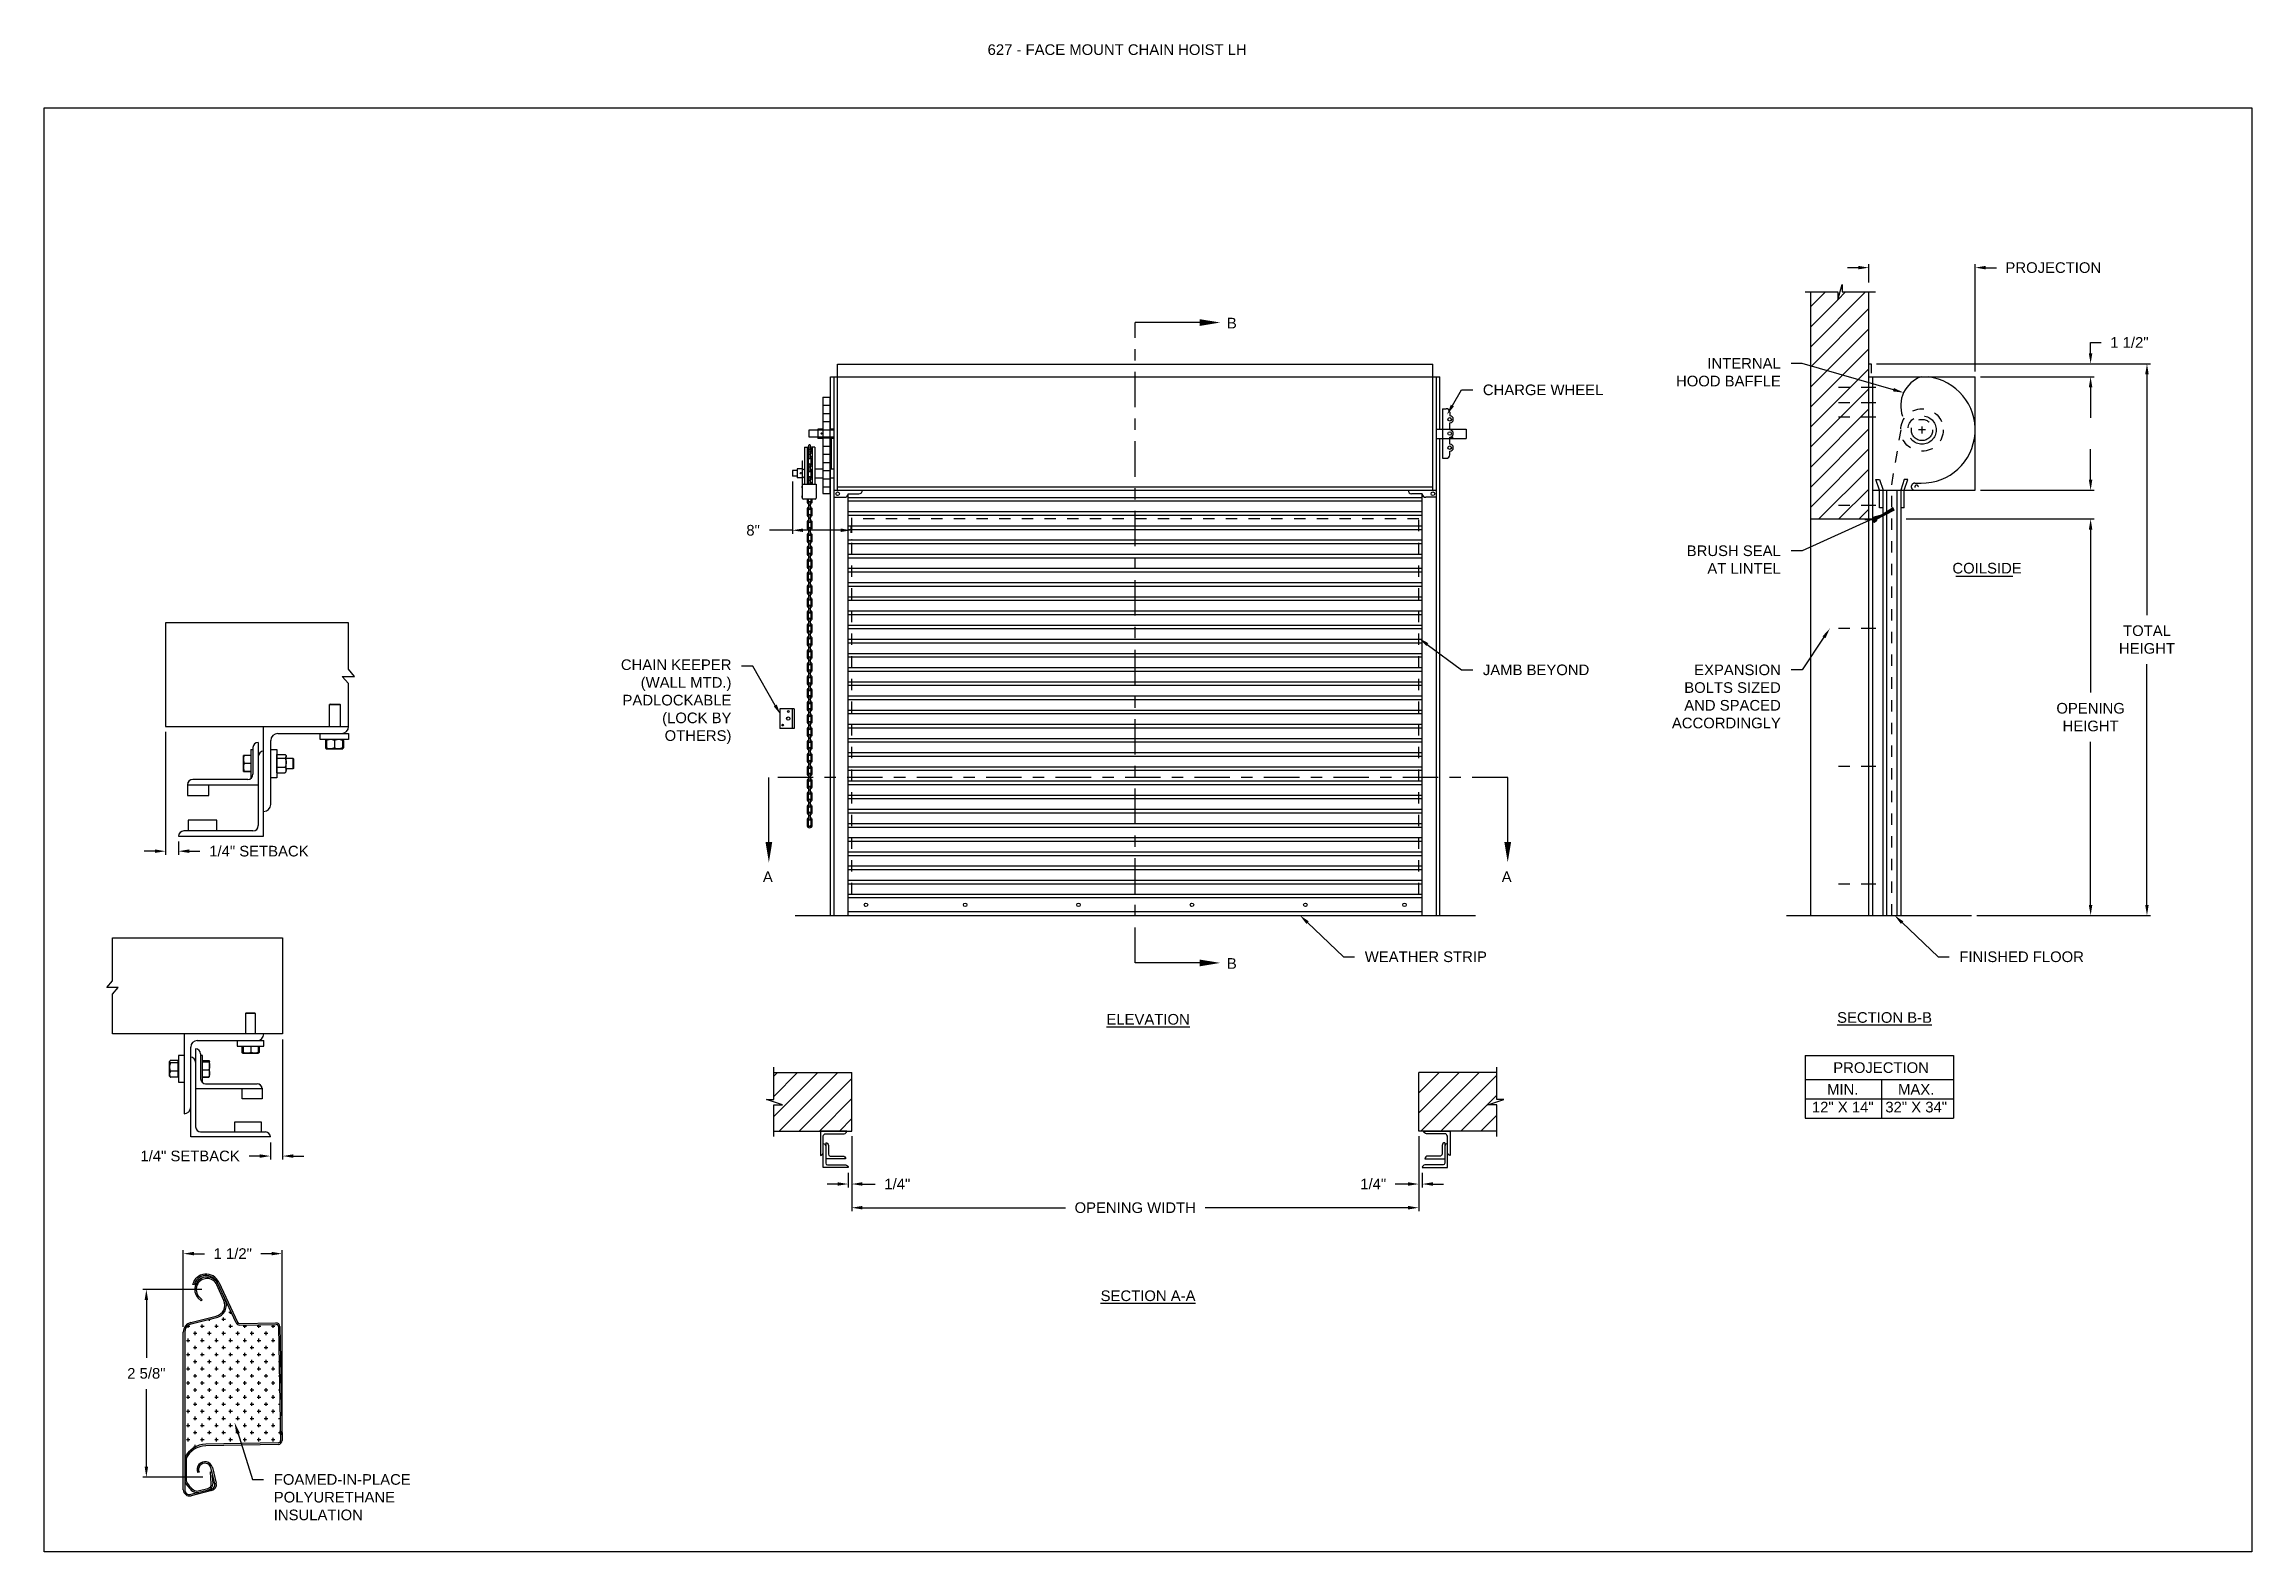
# Model space of a CAD drawing. Header units: inches. Extents: x 169.6 to 213.7, y 195.1 to 247.7.
# Drawn here: x 169.59 to 189.06, y 214.76 to 228.05 of the extents above; entities that cross this region are included whole.
import ezdxf
from ezdxf import colors
from ezdxf.entities.mleader import LeaderData, LeaderLine
from ezdxf.math import Vec2, Vec3

# ---------------------------------------------------------------- set-up
doc = ezdxf.new("R2010")
doc.units = ezdxf.units.IN
doc.header["$LTSCALE"] = 0.25
doc.header["$MEASUREMENT"] = 0
for name, pattern in [('CENTER', [2, 1.25, -0.25, 0.25, -0.25]), ('CENTER2', [1.125, 0.75, -0.125, 0.125, -0.125]), ('HIDDEN', [0.375, 0.25, -0.125])]:
    doc.linetypes.add(name, pattern=pattern)
for name, color, linetype in [('ANNOTATIONS', 1, 'Continuous'), ('CHAIN HOIST LH', 7, 'Continuous'), ('DETAILS', 4, 'Continuous'), ('SECTION CUTS', 6, 'CENTER')]:
    doc.layers.add(name, color=color, linetype=linetype)
doc.styles.add('ARIAL', font='arial.ttf', dxfattribs={"height": 0.09375})
doc.styles.get("Standard").update_dxf_attribs({"font": 'romans.shx'})
doc.dimstyles.new('ARIAL', dxfattribs={"dimtxt": 0.09375, "dimasz": 0.09375, "dimexe": 0.03125, "dimexo": 0.046875, "dimgap": 0.09, "dimtad": 0, "dimtih": 1, "dimtoh": 1, "dimdec": 4, "dimzin": 0, "dimdsep": 46, "dimlunit": 4, "dimtxsty": 'ARIAL', "dimcen": 0.09, "dimadec": 0, "dimazin": 0, "dimtfac": 1, "dimtdec": 4, "dimtix": 1, "dimtofl": 0, "dimtmove": 0, "dimatfit": 3, "dimfxl": 0.18, "dimfrac": 2, "dimtolj": 1, "dimtzin": 0, "dimarcsym": 0})
doc.dimstyles.new('STANDARD$0', dxfattribs={"dimtxt": 0.09375, "dimasz": 0.09375, "dimexe": 0.03125, "dimexo": 0.046875, "dimgap": 0.09, "dimtad": 0, "dimtih": 1, "dimtoh": 1, "dimdec": 4, "dimzin": 0, "dimdsep": 46, "dimtxsty": 'ARIAL', "dimcen": 0.09, "dimadec": 0, "dimazin": 0, "dimtfac": 1, "dimtdec": 4, "dimtofl": 0, "dimtmove": 0, "dimatfit": 1, "dimfxl": 1, "dimtolj": 1, "dimtzin": 0, "dimarcsym": 0})
pattern_1 = [(45, (-8.22773, -50.85956), (-0.08838835, 0.08838835), [])]

msp = doc.modelspace()

# ---------------------------------------------------------------- texts
at = {"layer": 'ANNOTATIONS', "linetype": 'Continuous', "style": 'ARIAL'}
msp.add_text('COILSIDE', height=0.09375, dxfattribs=at).set_placement((186.41786, 223.38612))
at = {"layer": 'ANNOTATIONS', "insert": (177.90932, 228.05267), "char_height": 0.09375, "width": 4.6220629, "attachment_point": 1, "line_spacing_factor": 0.86134, "style": 'ARIAL'}
msp.add_mtext('627 - FACE MOUNT CHAIN HOIST LH', dxfattribs=at)
at = {"layer": 'ANNOTATIONS', "char_height": 0.09375, "attachment_point": 2, "style": 'ARIAL'}
for s, insert, width in [('{\\LELEVATION}', (179.32451, 219.50166), 3.0834986), ('{\\LSECTION B-B}', (185.81956, 219.51762), 1.3823677), ('{\\LSECTION A-A}', (179.32451, 217.06383), 1.3823677)]:
    msp.add_mtext(s, dxfattribs=dict(at, insert=insert, width=width))
for s, width, insert in [('PROJECTION ', 1.7594917, (185.78911, 219.07553)), ('MIN.\\P12" X 14" ', 0.6711642, (185.45099, 218.88354)), ('MAX.\\P32" X 34"', 0.6567117, (186.09842, 218.88354))]:
    msp.add_mtext_dynamic_manual_height_columns(s, width=width, gutter_width=1.36268, heights=[0], dxfattribs=dict(at, insert=insert))
at = {"layer": 'SECTION CUTS', "style": 'ARIAL'}
for s, p in [('B', (180.01944, 225.54742)), ('A', (175.9274, 220.66491)), ('A', (182.44336, 220.66491)), ('B', (180.01944, 219.90016))]:
    msp.add_text(s, height=0.09375, dxfattribs=at).set_placement(p)

# ---------------------------------------------------------------- blocks, each defined once
blk = doc.blocks.new('*D42')
at = {"layer": 'ANNOTATIONS', "color": 0, "lineweight": -2, "transparency": 16777216}
for p, q in [((170.659, 221.991), (170.659, 220.906)), ((170.774, 221.022), (170.774, 220.906)), ((170.565, 220.937), (170.472, 220.937)), ((170.868, 220.937), (170.962, 220.937))]:
    blk.add_line(p, q, dxfattribs=at)
at = {"layer": 'ANNOTATIONS', "color": 0, "transparency": 16777216}
for points in [[(170.565, 220.953), (170.565, 220.922), (170.659, 220.937)], [(170.868, 220.953), (170.868, 220.922), (170.774, 220.937)]]:
    blk.add_solid(points, dxfattribs=at)
at = {"layer": 'defpoints', "color": 0, "transparency": 16777216}
for p in [(170.659, 222.038), (170.774, 221.069), (170.774, 220.937)]:
    blk.add_point(p, dxfattribs=at)
at = {"layer": 'ANNOTATIONS', "color": 0, "transparency": 16777216, "insert": (171.483, 220.937), "char_height": 0.09375, "attachment_point": 5, "style": 'ARIAL'}
blk.add_mtext('\\A1;1/4" SETBACK', dxfattribs=at)
blk = doc.blocks.new('*D41')
at = {"layer": 'ANNOTATIONS', "color": 0, "lineweight": -2, "transparency": 16777216}
for p, q in [((171.692, 219.277), (171.692, 218.217)), ((171.584, 218.369), (171.584, 218.217)), ((171.49, 218.249), (171.397, 218.249)), ((171.786, 218.249), (171.88, 218.249))]:
    blk.add_line(p, q, dxfattribs=at)
at = {"layer": 'ANNOTATIONS', "color": 0, "transparency": 16777216}
for points in [[(171.49, 218.264), (171.49, 218.233), (171.584, 218.249)], [(171.786, 218.264), (171.786, 218.233), (171.692, 218.249)]]:
    blk.add_solid(points, dxfattribs=at)
at = {"layer": 'defpoints', "color": 0, "transparency": 16777216}
for p in [(171.692, 219.324), (171.584, 218.416), (171.584, 218.249)]:
    blk.add_point(p, dxfattribs=at)
at = {"layer": 'ANNOTATIONS', "color": 0, "transparency": 16777216, "insert": (170.876, 218.249), "char_height": 0.09375, "attachment_point": 5, "style": 'ARIAL'}
blk.add_mtext('\\A1;1/4" SETBACK', dxfattribs=at)
blk = doc.blocks.new('*D39')
at = {"layer": 'ANNOTATIONS', "color": 0, "lineweight": -2, "transparency": 16777216}
for p, q in [((181.711, 218.423), (181.711, 217.971)), ((181.743, 218.1), (181.743, 217.971)), ((181.618, 218.002), (181.504, 218.002)), ((181.836, 218.002), (181.93, 218.002))]:
    blk.add_line(p, q, dxfattribs=at)
at = {"layer": 'ANNOTATIONS', "color": 0, "transparency": 16777216}
for points in [[(181.618, 218.018), (181.618, 217.987), (181.711, 218.002)], [(181.836, 218.018), (181.836, 217.987), (181.743, 218.002)]]:
    blk.add_solid(points, dxfattribs=at)
at = {"layer": 'defpoints', "color": 0, "transparency": 16777216}
for p in [(181.711, 218.47), (181.743, 218.147), (181.743, 218.002)]:
    blk.add_point(p, dxfattribs=at)
at = {"layer": 'ANNOTATIONS', "color": 0, "transparency": 16777216, "insert": (181.31, 218.002), "char_height": 0.0938, "attachment_point": 5, "style": 'ARIAL'}
blk.add_mtext('\\A1;1/4"', dxfattribs=at)
blk = doc.blocks.new('*D40')
at = {"layer": 'ANNOTATIONS', "color": 0, "lineweight": -2, "transparency": 16777216}
for p, q in [((176.711, 218.423), (176.711, 217.971)), ((176.68, 218.1), (176.68, 217.971)), ((176.586, 218.002), (176.493, 218.002)), ((176.805, 218.002), (176.919, 218.002))]:
    blk.add_line(p, q, dxfattribs=at)
at = {"layer": 'ANNOTATIONS', "color": 0, "transparency": 16777216}
for points in [[(176.586, 218.018), (176.586, 217.987), (176.68, 218.002)], [(176.805, 218.018), (176.805, 217.987), (176.711, 218.002)]]:
    blk.add_solid(points, dxfattribs=at)
at = {"layer": 'defpoints', "color": 0, "transparency": 16777216}
for p in [(176.711, 218.47), (176.68, 218.147), (176.68, 218.002)]:
    blk.add_point(p, dxfattribs=at)
at = {"layer": 'ANNOTATIONS', "color": 0, "transparency": 16777216, "insert": (177.113, 218.002), "char_height": 0.0938, "attachment_point": 5, "style": 'ARIAL'}
blk.add_mtext('\\A1;1/4"', dxfattribs=at)
blk = doc.blocks.new('*D38')
at = {"layer": 'ANNOTATIONS', "color": 0, "lineweight": -2, "transparency": 16777216}
for p, q in [((176.711, 218.423), (176.711, 217.762)), ((181.711, 218.423), (181.711, 217.762)), ((176.805, 217.793), (178.595, 217.793)), ((181.618, 217.793), (179.828, 217.793))]:
    blk.add_line(p, q, dxfattribs=at)
at = {"layer": 'ANNOTATIONS', "color": 0, "transparency": 16777216}
for points in [[(176.805, 217.809), (176.805, 217.778), (176.711, 217.793)], [(181.618, 217.809), (181.618, 217.778), (181.711, 217.793)]]:
    blk.add_solid(points, dxfattribs=at)
at = {"layer": 'defpoints', "color": 0, "transparency": 16777216}
for p in [(176.711, 218.47), (181.711, 218.47), (181.711, 217.793)]:
    blk.add_point(p, dxfattribs=at)
at = {"layer": 'ANNOTATIONS', "color": 0, "transparency": 16777216, "insert": (179.211, 217.793), "char_height": 0.09375, "attachment_point": 5, "style": 'ARIAL'}
blk.add_mtext('\\A1;OPENING WIDTH', dxfattribs=at)
blk = doc.blocks.new('*D43')
at = {"layer": 'ANNOTATIONS', "color": 0, "lineweight": -2, "transparency": 16777216}
for p, q in [((187.637, 224.214), (187.637, 224.308)), ((186.665, 224.12), (187.668, 224.12)), ((186.009, 223.867), (187.668, 223.867)), ((187.637, 223.773), (187.637, 223.68))]:
    blk.add_line(p, q, dxfattribs=at)
at = {"layer": 'ANNOTATIONS', "color": 0, "transparency": 16777216}
for points in [[(187.621, 224.214), (187.652, 224.214), (187.637, 224.12)], [(187.621, 223.773), (187.652, 223.773), (187.637, 223.867)]]:
    blk.add_solid(points, dxfattribs=at)
at = {"layer": 'defpoints', "color": 0, "transparency": 16777216}
for p in [(186.619, 224.12), (185.962, 223.867), (187.637, 223.867)]:
    blk.add_point(p, dxfattribs=at)
at = {"layer": 'ANNOTATIONS', "color": 0, "transparency": 16777216, "insert": (187.637, 223.994), "char_height": 0.0938, "attachment_point": 5, "style": 'ARIAL'}
blk.add_mtext('\\A1;  ', dxfattribs=at)
blk = doc.blocks.new('*D44')
at = {"layer": 'ANNOTATIONS', "color": 0, "lineweight": -2, "transparency": 16777216}
for p, q in [((187.637, 225.329), (187.637, 225.423)), ((187.637, 225.423), (187.73, 225.423)), ((186.665, 225.235), (187.668, 225.235)), ((186.665, 225.12), (187.668, 225.12)), ((187.637, 225.027), (187.637, 224.933))]:
    blk.add_line(p, q, dxfattribs=at)
at = {"layer": 'ANNOTATIONS', "color": 0, "transparency": 16777216}
for points in [[(187.621, 225.329), (187.652, 225.329), (187.637, 225.235)], [(187.621, 225.027), (187.652, 225.027), (187.637, 225.12)]]:
    blk.add_solid(points, dxfattribs=at)
at = {"layer": 'defpoints', "color": 0, "transparency": 16777216}
for p in [(186.619, 225.235), (186.619, 225.12), (187.637, 225.235)]:
    blk.add_point(p, dxfattribs=at)
at = {"layer": 'ANNOTATIONS', "color": 0, "transparency": 16777216, "insert": (187.979, 225.423), "char_height": 0.0938, "attachment_point": 5, "style": 'ARIAL'}
blk.add_mtext('\\A1;1 1/2"', dxfattribs=at)
blk = doc.blocks.new('*X31')
at = {"color": 0, "linetype": 'Continuous'}
for p, q in [((12.66, 3.52), (12.72, 3.59)), ((12.67, 3.52), (12.74, 3.58)), ((12.67, 3.52), (12.73, 3.58)), ((12.68, 3.51), (12.74, 3.57)), ((12.69, 3.56), (12.72, 3.59)), ((12.69, 3.51), (12.75, 3.57)), ((12.69, 3.5), (12.76, 3.56)), ((12.7, 3.5), (12.76, 3.56)), ((12.71, 3.49), (12.77, 3.55)), ((12.71, 3.49), (12.78, 3.55)), ((12.72, 3.48), (12.78, 3.55)), ((12.73, 3.48), (12.79, 3.54)), ((12.73, 3.47), (12.8, 3.54)), ((12.74, 3.47), (12.8, 3.53)), ((12.75, 3.47), (12.81, 3.53)), ((12.75, 3.46), (12.81, 3.52)), ((12.76, 3.46), (12.78, 3.48))]:
    blk.add_line(p, q, dxfattribs=at)
blk = doc.blocks.new('*D45')
at = {"layer": 'ANNOTATIONS', "color": 0, "linetype": 'Continuous', "lineweight": -2, "transparency": 16777216}
for p, q in [((176.188, 224.197), (176.188, 223.736)), ((176.188, 223.767), (175.985, 223.767)), ((176.612, 223.767), (176.281, 223.767)), ((176.706, 223.745), (176.706, 223.799))]:
    blk.add_line(p, q, dxfattribs=at)
at = {"layer": 'ANNOTATIONS', "color": 0, "linetype": 'Continuous', "transparency": 16777216}
for points in [[(176.281, 223.783), (176.281, 223.752), (176.188, 223.767)], [(176.612, 223.783), (176.612, 223.752), (176.706, 223.767)]]:
    blk.add_solid(points, dxfattribs=at)
at = {"layer": 'defpoints', "color": 0, "linetype": 'Continuous', "transparency": 16777216}
for p in [(176.188, 224.244), (176.188, 223.767), (176.706, 223.699)]:
    blk.add_point(p, dxfattribs=at)
at = {"layer": 'ANNOTATIONS', "color": 0, "linetype": 'Continuous', "transparency": 16777216, "insert": (175.841, 223.767), "char_height": 0.0938, "attachment_point": 5, "style": 'ARIAL'}
blk.add_mtext('\\A1;8"', dxfattribs=at)
blk = doc.blocks.new('*D46')
at = {"layer": 'ANNOTATIONS', "color": 0, "lineweight": -2, "transparency": 16777216}
for p, q in [((186.969, 223.867), (187.668, 223.867)), ((187.637, 223.773), (187.637, 222.336)), ((187.637, 220.464), (187.637, 221.901)), ((186.634, 220.37), (187.668, 220.37))]:
    blk.add_line(p, q, dxfattribs=at)
at = {"layer": 'ANNOTATIONS', "color": 0, "transparency": 16777216}
for points in [[(187.621, 223.773), (187.652, 223.773), (187.637, 223.867)], [(187.621, 220.464), (187.652, 220.464), (187.637, 220.37)]]:
    blk.add_solid(points, dxfattribs=at)
at = {"layer": 'defpoints', "color": 0, "transparency": 16777216}
for p in [(186.922, 223.867), (186.587, 220.37), (187.637, 220.37)]:
    blk.add_point(p, dxfattribs=at)
at = {"layer": 'ANNOTATIONS', "color": 0, "transparency": 16777216, "insert": (187.637, 222.119), "char_height": 0.09375, "attachment_point": 5, "style": 'ARIAL'}
blk.add_mtext('\\A1;OPENING\\PHEIGHT', dxfattribs=at)
blk = doc.blocks.new('*D47')
at = {"layer": 'ANNOTATIONS', "color": 0, "lineweight": -2, "transparency": 16777216}
for p, q in [((186.831, 225.235), (188.165, 225.235)), ((188.134, 225.142), (188.134, 223.02)), ((188.134, 220.464), (188.134, 222.586)), ((186.634, 220.37), (188.165, 220.37))]:
    blk.add_line(p, q, dxfattribs=at)
at = {"layer": 'ANNOTATIONS', "color": 0, "transparency": 16777216}
for points in [[(188.118, 225.142), (188.149, 225.142), (188.134, 225.235)], [(188.118, 220.464), (188.149, 220.464), (188.134, 220.37)]]:
    blk.add_solid(points, dxfattribs=at)
at = {"layer": 'defpoints', "color": 0, "transparency": 16777216}
for p in [(186.784, 225.235), (186.587, 220.37), (188.134, 220.37)]:
    blk.add_point(p, dxfattribs=at)
at = {"layer": 'ANNOTATIONS', "color": 0, "transparency": 16777216, "insert": (188.134, 222.803), "char_height": 0.0938, "attachment_point": 5, "style": 'ARIAL'}
blk.add_mtext('\\A1;TOTAL\\PHEIGHT', dxfattribs=at)
blk = doc.blocks.new('*D48')
at = {"layer": 'ANNOTATIONS', "color": 0, "lineweight": -2, "transparency": 16777216}
for p, q in [((185.587, 226.083), (185.494, 226.083)), ((185.681, 225.952), (185.681, 226.115)), ((186.619, 225.167), (186.619, 226.115)), ((186.712, 226.083), (186.806, 226.083))]:
    blk.add_line(p, q, dxfattribs=at)
at = {"layer": 'ANNOTATIONS', "color": 0, "transparency": 16777216}
for points in [[(185.587, 226.099), (185.587, 226.068), (185.681, 226.083)], [(186.712, 226.099), (186.712, 226.068), (186.619, 226.083)]]:
    blk.add_solid(points, dxfattribs=at)
at = {"layer": 'defpoints', "color": 0, "transparency": 16777216}
for p in [(186.619, 226.083), (185.681, 225.905), (186.619, 225.12)]:
    blk.add_point(p, dxfattribs=at)
at = {"layer": 'ANNOTATIONS', "color": 0, "transparency": 16777216, "insert": (187.308, 226.083), "char_height": 0.09375, "attachment_point": 5, "style": 'ARIAL'}
blk.add_mtext('\\A1;PROJECTION', dxfattribs=at)
blk = doc.blocks.new('*D49')
at = {"layer": 'ANNOTATIONS', "color": 0, "lineweight": -2, "transparency": 16777216}
for p, q in [((170.816, 216.743), (170.816, 217.419)), ((170.91, 217.388), (171.003, 217.388)), ((171.594, 217.388), (171.5, 217.388)), ((171.687, 215.789), (171.687, 217.419))]:
    blk.add_line(p, q, dxfattribs=at)
at = {"layer": 'ANNOTATIONS', "color": 0, "transparency": 16777216}
for points in [[(170.91, 217.404), (170.91, 217.373), (170.816, 217.388)], [(171.594, 217.404), (171.594, 217.373), (171.687, 217.388)]]:
    blk.add_solid(points, dxfattribs=at)
at = {"layer": 'defpoints', "color": 0, "transparency": 16777216}
for p in [(171.687, 217.388), (170.816, 216.696), (171.687, 215.742)]:
    blk.add_point(p, dxfattribs=at)
at = {"layer": 'ANNOTATIONS', "color": 0, "transparency": 16777216, "insert": (171.252, 217.388), "char_height": 0.0938, "attachment_point": 5, "style": 'ARIAL'}
blk.add_mtext('\\A1;1 1/2"', dxfattribs=at)
blk = doc.blocks.new('*D50')
at = {"layer": 'ANNOTATIONS', "color": 0, "lineweight": -2, "transparency": 16777216}
for p, q in [((170.978, 217.073), (170.459, 217.073)), ((170.49, 216.979), (170.49, 216.47)), ((170.49, 215.511), (170.49, 216.193)), ((170.987, 215.417), (170.459, 215.417))]:
    blk.add_line(p, q, dxfattribs=at)
at = {"layer": 'ANNOTATIONS', "color": 0, "transparency": 16777216}
for points in [[(170.475, 216.979), (170.506, 216.979), (170.49, 217.073)], [(170.475, 215.511), (170.506, 215.511), (170.49, 215.417)]]:
    blk.add_solid(points, dxfattribs=at)
at = {"layer": 'defpoints', "color": 0, "transparency": 16777216}
for p in [(171.025, 217.073), (170.49, 215.417), (171.034, 215.417)]:
    blk.add_point(p, dxfattribs=at)
at = {"layer": 'ANNOTATIONS', "color": 0, "transparency": 16777216, "insert": (170.49, 216.332), "char_height": 0.0938, "attachment_point": 5, "style": 'ARIAL'}
blk.add_mtext('\\A1;2 5/8"', dxfattribs=at)

# ---------------------------------------------------------------- dimensions: what is measured, and where the dimension line sits
at = {"layer": 'ANNOTATIONS'}
for base, p1, p2, text, dimstyle, picture, middle in [((186.61854, 226.0835), (185.68105, 225.90486), (186.61854, 225.12041), 'PROJECTION', 'STANDARD$0', '*D48', (187.30765, 226.0835)), ((176.68016, 218.00223), (176.71141, 218.46956), (176.68016, 218.14709), '1/4"', 'ARIAL', '*D40', (177.1132, 218.00223)), ((181.71141, 217.79327), (176.71141, 218.46956), (181.71141, 218.46956), 'OPENING WIDTH', 'STANDARD$0', '*D38', (179.21141, 217.79327)), ((181.74266, 218.00223), (181.71141, 218.46956), (181.74266, 218.14709), '1/4"', 'ARIAL', '*D39', (181.30963, 218.00223))]:
    dim = msp.add_linear_dim(base=base, p1=p1, p2=p2, text=text, dimstyle=dimstyle, dxfattribs=at)
    dim.commit()
    dim.dimension.update_dxf_attribs({"geometry": picture, "text_midpoint": middle, "dimtype": 160})
for base, p1, p2, text, picture, middle in [((187.63659, 225.23546), (186.61854, 225.12041), (186.61854, 225.23546), '1 1/2"', '*D44', (187.97903, 225.42296)), ((188.13381, 220.37041), (186.78366, 225.23546), (186.58729, 220.37041), 'TOTAL\\PHEIGHT', '*D47', (188.13381, 222.80294)), ((187.63659, 220.37041), (186.92163, 223.86705), (186.58729, 220.37041), 'OPENING\\PHEIGHT', '*D46', (187.63659, 222.11873))]:
    dim = msp.add_linear_dim(base=base, p1=p1, p2=p2, angle=90, text=text, dimstyle='STANDARD$0', dxfattribs=at)
    dim.commit()
    dim.dimension.update_dxf_attribs({"geometry": picture, "text_midpoint": middle})
for base, p1, p2, text, dimstyle, picture, middle in [((187.63659, 223.86705), (186.61854, 224.12041), (185.96229, 223.86705), '  ', 'STANDARD$0', '*D43', (187.63659, 223.99373)), ((170.49038, 215.41724), (171.02517, 217.07309), (171.03356, 215.41724), '2 5/8"', 'ARIAL', '*D50', (170.49038, 216.33164))]:
    dim = msp.add_linear_dim(base=base, p1=p1, p2=p2, angle=90, text=text, dimstyle=dimstyle, dxfattribs=at)
    dim.commit()
    dim.dimension.update_dxf_attribs({"geometry": picture, "text_midpoint": middle, "dimtype": 160})
at = {"layer": 'ANNOTATIONS', "linetype": 'Continuous'}
dim = msp.add_linear_dim(base=(176.18756, 223.76733), p1=(176.7059, 223.69859), p2=(176.18756, 224.24378), angle=180, text='8"', dimstyle='ARIAL', dxfattribs=at)
dim.commit()
dim.dimension.update_dxf_attribs({"geometry": '*D45', "text_midpoint": (175.84065, 223.76733), "dimtype": 160})
at = {"layer": 'ANNOTATIONS'}
dim = msp.add_linear_dim(base=(170.77434, 220.93748), p1=(170.65901, 222.03772), p2=(170.77434, 221.06897), text='1/4" SETBACK', dimstyle='STANDARD$0', override={"dimarcsym": 1}, dxfattribs=at)
dim.commit()
dim.dimension.update_dxf_attribs({"geometry": '*D42', "text_midpoint": (171.48273, 220.93748), "dimtype": 160})
dim = msp.add_linear_dim(base=(171.58419, 218.24863), p1=(171.69231, 219.32421), p2=(171.58419, 218.41601), angle=180, text='1/4" SETBACK', dimstyle='STANDARD$0', override={"dimarcsym": 1}, dxfattribs=at)
dim.commit()
dim.dimension.update_dxf_attribs({"geometry": '*D41', "text_midpoint": (170.8758, 218.24863)})
dim = msp.add_linear_dim(base=(171.68727, 217.38823), p1=(170.81579, 216.69648), p2=(171.68727, 215.74178), text='1 1/2"', dimstyle='ARIAL', dxfattribs=at)
dim.commit()
dim.dimension.update_dxf_attribs({"geometry": '*D49', "text_midpoint": (171.25153, 217.38823)})

# ---------------------------------------------------------------- hatches: boundary and pattern name
at = {"layer": 'CHAIN HOIST LH', "linetype": 'Continuous'}
h = msp.add_hatch(dxfattribs=at)
h.set_pattern_fill('ANSI31', color=256, style=0)
h.set_pattern_definition([(45, (-43.86497, 2.18589), (-0.08838835, 0.08838835), [])])
h.paths.add_polyline_path([(185.68104, 225.13418), (185.68104, 225.86877), (185.44455, 225.86877), (185.44455, 225.93343), (185.40613, 225.80007), (185.40613, 225.86877), (185.16542, 225.86877), (185.16542, 225.31847)])
h.paths.add_polyline_path([(185.16542, 225.31847), (185.16542, 223.86705), (185.68104, 223.86705), (185.68104, 225.12041), (185.68104, 225.13418)])
at = {"layer": 'CHAIN HOIST LH'}
h = msp.add_hatch(dxfattribs=at)
h.set_pattern_fill('ANSI31', color=256, style=0)
h.set_pattern_definition(pattern_1)
h.paths.add_polyline_path([(176.71141, 218.98519), (176.02391, 218.98519), (176.02391, 218.74799), (175.95981, 218.74799), (176.10188, 218.70108), (176.02391, 218.70108), (176.02391, 218.46956), (176.71141, 218.46956), (176.71141, 218.63207)])
h = msp.add_hatch(dxfattribs=at)
h.set_pattern_fill('ANSI31', color=256, style=0)
h.set_pattern_definition(pattern_1)
h.paths.add_polyline_path([(182.46302, 218.74799), (182.39891, 218.74799), (182.39891, 218.98519), (181.71141, 218.98519), (181.71141, 218.46956), (181.72959, 218.46956), (182.39891, 218.46956), (182.39891, 218.70108), (182.32095, 218.70108)])
at = {"layer": 'DETAILS'}
h = msp.add_hatch(dxfattribs=at)
h.set_pattern_fill('CROSS', color=256, scale=0.25, style=0)
h.set_pattern_definition([(0, (157.40541, 203.435784), (0.0625, 0.0625), [0.03125, -0.09375]), (90, (157.421035, 203.42016), (-0.0625, 0.0625), [0.03125, -0.09375])])
h.paths.add_polyline_path([(170.82897, 215.59279), (170.83153, 215.59279, -0.27814768), (171.01353, 215.70735), (171.65404, 215.71965, 0.41421356), (171.67411, 215.74051), (171.65483, 216.74476, 0.41421356), (171.63397, 216.76483), (171.31388, 216.75868, -0.29621349), (171.28181, 216.77865), (171.183, 216.98958), (171.18577, 216.98013, -0.46630766), (171.1098, 216.82435), (170.88511, 216.76833, 0.34432761), (170.82897, 216.69648)])

# ---------------------------------------------------------------- linework, layer by layer
at = {"layer": 'ANNOTATIONS'}
for p, q in [((185.74932, 225.23546), (188.15638, 225.23546)), ((186.66542, 225.12041), (187.66784, 225.12041)), ((187.63659, 225.02666), (187.63659, 224.75828)), ((187.63659, 224.21416), (187.63659, 224.48255)), ((186.66542, 224.12041), (187.66784, 224.12041)), ((185.12042, 219.13496), (185.12042, 218.58359)), ((185.12042, 219.13496), (186.42819, 219.13496)), ((186.42819, 219.13496), (186.42819, 218.58359)), ((185.12042, 218.92349), (186.42819, 218.92349)), ((185.79327, 218.92349), (185.79327, 218.58359)), ((185.12042, 218.75354), (186.42819, 218.75354)), ((185.12042, 218.58359), (186.42819, 218.58359))]:
    msp.add_line(p, q, dxfattribs=at)
at = {"layer": 'ANNOTATIONS', "linetype": 'Continuous'}
msp.add_line((186.44733, 223.36204), (186.95045, 223.36204), dxfattribs=at)
at = {"layer": 'ANNOTATIONS'}
for points in [[(187.62096, 225.02666), (187.65221, 225.02666), (187.63659, 225.12041)], [(187.62096, 224.21416), (187.65221, 224.21416), (187.63659, 224.12041)]]:
    msp.add_solid(points, dxfattribs=at)
at = {"layer": 'CHAIN HOIST LH', "linetype": 'Continuous'}
for p, q in [((185.11903, 225.86877), (185.40613, 225.86877)), ((185.16542, 225.86877), (185.16542, 220.37041)), ((185.40613, 225.80007), (185.44455, 225.93343)), ((185.40613, 225.86877), (185.40613, 225.80007)), ((185.44455, 225.93343), (185.44455, 225.86877)), ((185.44455, 225.86877), (185.73974, 225.86877)), ((185.68104, 220.37041), (185.68104, 225.86877)), ((181.83641, 225.12041), (181.85985, 225.12041)), ((185.68104, 225.23546), (185.70245, 225.23546)), ((185.68104, 225.12041), (186.61854, 225.12041)), ((185.70245, 225.23546), (185.70245, 225.1532)), ((185.71229, 225.12041), (185.71229, 220.37041)), ((186.61854, 224.12041), (186.61854, 225.12041)), ((181.92235, 224.83916), (181.92235, 224.40166)), ((181.92235, 224.83916), (181.9536, 224.83916)), ((181.98485, 224.80791), (181.98485, 224.77666)), ((181.98485, 224.65166), (181.98485, 224.71416)), ((176.33641, 224.65166), (176.55516, 224.65166)), ((176.33641, 224.58916), (176.33641, 224.65166)), ((176.55516, 224.58916), (176.33641, 224.58916)), ((176.53172, 224.30904), (176.53172, 224.57689)), ((182.0161, 224.65166), (181.98485, 224.65166)), ((181.98485, 224.58916), (182.0161, 224.58916)), ((181.98485, 224.52666), (181.98485, 224.58916)), ((181.92235, 224.40166), (181.9536, 224.40166)), ((181.98485, 224.43291), (181.98485, 224.46416)), ((176.58641, 224.15166), (181.83641, 224.15166)), ((185.71229, 224.12041), (186.61854, 224.12041)), ((185.77479, 224.12041), (185.74354, 224.21416)), ((185.74354, 224.21416), (185.77479, 224.21416)), ((185.77479, 224.21416), (185.80604, 224.12041)), ((185.77479, 223.96416), (185.77479, 224.12041)), ((185.80604, 220.37041), (185.80604, 224.12041)), ((185.83729, 224.12041), (185.83729, 220.37041)), ((185.93104, 220.37041), (185.93104, 224.12041)), ((185.99354, 224.21416), (185.96229, 224.12041)), ((185.96229, 224.12041), (185.96229, 220.37041)), ((185.99354, 224.12041), (186.02479, 224.21416)), ((186.02479, 224.21416), (185.99354, 224.21416)), ((185.99354, 223.96416), (185.99354, 224.12041)), ((186.08685, 224.18292), (186.14121, 224.18292)), ((185.73342, 223.86497), (185.89673, 223.96724)), ((185.73409, 223.8638), (185.89874, 223.96374)), ((185.73476, 223.86263), (185.90076, 223.96023)), ((185.73476, 223.86263), (185.9021, 223.9579)), ((185.73476, 223.86263), (185.90345, 223.95556)), ((185.73543, 223.86146), (185.90546, 223.95205)), ((185.7361, 223.8603), (185.90748, 223.94855)), ((185.80604, 223.96416), (185.77479, 223.96416)), ((185.99354, 223.96416), (185.96229, 223.96416)), ((176.71141, 223.74547), (176.71141, 223.87798)), ((185.16542, 223.86705), (185.68104, 223.86705)), ((185.71, 223.86705), (185.73371, 223.88068)), ((185.72387, 223.84083), (185.71197, 223.86154)), ((185.71646, 223.86454), (185.73172, 223.87332)), ((185.7272, 223.84585), (185.71646, 223.86454)), ((185.7272, 223.84585), (185.74247, 223.85463)), ((185.7276, 223.83982), (185.74985, 223.85267)), ((185.72939, 223.87198), (185.74014, 223.85329)), ((185.73675, 223.86999), (185.7354, 223.87233)), ((185.73675, 223.86999), (185.73908, 223.87134)), ((185.74008, 223.87502), (185.73739, 223.87969)), ((185.74212, 223.86065), (185.74446, 223.86199)), ((185.74347, 223.85831), (185.74212, 223.86065)), ((185.751, 223.85602), (185.74814, 223.861)), ((176.07687, 222.19244), (176.07687, 222.02057)), ((176.20187, 222.19244), (176.07687, 222.19244)), ((176.18624, 222.19244), (176.18624, 222.02057)), ((176.20187, 222.19244), (176.20187, 222.02057)), ((176.20187, 222.02057), (176.07687, 222.02057)), ((184.95606, 220.37041), (186.58729, 220.37041)), ((176.02391, 218.74799), (176.02391, 219.03206)), ((182.39891, 218.74799), (182.39891, 219.03206)), ((176.10188, 218.70108), (175.95981, 218.74799)), ((175.95981, 218.74799), (176.02391, 218.74799)), ((176.02391, 218.42269), (176.02391, 218.70108)), ((176.02391, 218.70108), (176.10188, 218.70108)), ((182.32095, 218.70108), (182.46302, 218.74799)), ((182.39891, 218.70108), (182.32095, 218.70108)), ((182.46302, 218.74799), (182.39891, 218.74799)), ((182.39891, 218.42269), (182.39891, 218.70108)), ((176.45804, 218.14709), (176.45804, 218.41435)), ((181.96479, 218.14709), (181.96479, 218.41435))]:
    msp.add_line(p, q, dxfattribs=at)
at = {"layer": 'CHAIN HOIST LH'}
for p, q in [((176.52391, 224.65166), (176.52391, 225.12041)), ((176.52391, 225.12041), (181.89891, 225.12041)), ((176.55516, 220.37041), (176.55516, 225.12041)), ((176.58641, 224.12041), (176.58641, 225.23174)), ((176.58641, 225.23174), (181.83641, 225.23174)), ((181.83641, 224.12041), (181.83641, 225.23174)), ((181.86766, 220.37041), (181.86766, 225.12041)), ((181.89891, 224.65973), (181.89891, 225.12041)), ((176.45602, 224.9409), (176.45602, 224.09285)), ((176.45602, 224.9409), (176.51821, 224.9409)), ((176.51821, 224.9409), (176.51821, 224.09285)), ((176.45602, 224.86929), (176.51821, 224.86929)), ((176.45602, 224.79729), (176.51821, 224.79729)), ((176.45602, 224.72529), (176.51821, 224.72529)), ((176.29472, 224.49892), (176.31665, 224.49892)), ((176.29472, 224.49892), (176.29472, 224.17273)), ((176.31665, 224.49892), (176.31665, 224.17273)), ((176.33402, 224.48674), (176.33402, 224.5165)), ((176.34512, 224.5165), (176.34512, 224.48674)), ((176.36249, 224.49892), (176.36249, 224.17273)), ((176.38441, 224.49892), (176.36249, 224.49892)), ((176.38441, 224.49892), (176.38441, 224.17273)), ((176.41231, 224.65973), (176.41231, 224.57689)), ((176.45602, 224.65973), (176.41231, 224.65973)), ((176.45602, 224.57689), (176.41231, 224.57689)), ((176.45602, 224.65329), (176.51821, 224.65329)), ((176.45602, 224.58129), (176.51821, 224.58129)), ((176.45602, 224.50929), (176.51821, 224.50929)), ((176.55516, 224.65973), (176.51821, 224.65973)), ((176.55516, 224.57689), (176.51821, 224.57689)), ((176.52391, 220.37041), (176.52391, 224.58916)), ((181.86766, 224.65973), (182.12856, 224.65973)), ((181.86766, 224.57689), (182.12856, 224.57689)), ((181.89891, 220.37041), (181.89891, 224.57689)), ((182.12856, 224.65973), (182.12856, 224.57689)), ((176.18756, 224.29567), (176.18756, 224.24378)), ((176.22992, 224.29567), (176.18756, 224.29567)), ((176.22992, 224.30904), (176.22992, 224.23041)), ((176.27362, 224.30904), (176.22992, 224.30904)), ((176.27362, 224.38096), (176.27808, 224.38096)), ((176.27362, 224.38096), (176.27362, 224.04796)), ((176.27808, 224.31233), (176.27808, 224.38096)), ((176.28783, 224.30258), (176.29472, 224.30258)), ((176.32775, 224.47416), (176.31665, 224.47416)), ((176.32775, 224.47326), (176.31665, 224.47326)), ((176.32775, 224.38121), (176.31665, 224.38121)), ((176.32775, 224.38031), (176.31665, 224.38031)), ((176.32775, 224.48298), (176.32775, 224.46673)), ((176.32775, 224.39903), (176.32775, 224.38121)), ((176.32775, 224.38031), (176.32775, 224.35261)), ((176.33402, 224.43502), (176.33402, 224.4614)), ((176.34512, 224.43502), (176.33402, 224.43502)), ((176.33402, 224.40436), (176.33402, 224.43412)), ((176.34512, 224.43412), (176.33402, 224.43412)), ((176.33402, 224.29024), (176.33402, 224.34728)), ((176.34512, 224.32329), (176.33402, 224.32329)), ((176.34512, 224.32239), (176.33402, 224.32239)), ((176.34512, 224.4614), (176.34512, 224.43502)), ((176.34512, 224.43412), (176.34512, 224.40436)), ((176.34512, 224.34728), (176.34512, 224.29024)), ((176.35139, 224.48298), (176.35139, 224.46673)), ((176.35139, 224.39903), (176.35139, 224.35261)), ((176.38441, 224.30904), (176.45602, 224.30904)), ((176.45602, 224.43729), (176.51821, 224.43729)), ((176.45602, 224.36529), (176.51821, 224.36529)), ((176.45602, 224.29329), (176.51821, 224.29329)), ((176.51821, 224.30904), (176.55516, 224.30904)), ((176.22992, 224.24378), (176.18756, 224.24378)), ((176.27362, 224.23041), (176.22992, 224.23041)), ((176.27808, 224.05028), (176.27808, 224.22712)), ((176.27808, 224.17273), (176.3984, 224.17273)), ((176.28783, 224.23687), (176.29472, 224.23687)), ((176.32775, 224.26709), (176.31665, 224.26709)), ((176.32775, 224.26619), (176.31665, 224.26619)), ((176.32775, 224.28491), (176.32775, 224.26709)), ((176.32775, 224.26619), (176.32775, 224.23849)), ((176.33402, 224.20678), (176.33402, 224.23316)), ((176.34512, 224.20678), (176.33402, 224.20678)), ((176.33402, 224.17612), (176.33402, 224.20588)), ((176.34512, 224.20588), (176.33402, 224.20588)), ((176.34512, 224.23316), (176.34512, 224.20678)), ((176.34512, 224.20588), (176.34512, 224.17612)), ((176.35139, 224.28491), (176.35139, 224.23849)), ((176.38441, 224.23041), (176.45602, 224.23041)), ((176.3984, 224.17273), (176.3984, 224.05028)), ((176.45602, 224.22129), (176.51821, 224.22129)), ((176.45602, 224.14929), (176.51821, 224.14929)), ((176.51821, 224.23041), (176.55516, 224.23041)), ((176.55516, 224.12041), (181.86766, 224.12041)), ((176.27362, 224.04796), (176.27808, 224.04796)), ((176.27808, 224.04971), (176.27808, 224.04796)), ((176.38865, 224.04053), (176.28783, 224.04053)), ((176.31665, 224.04053), (176.31665, 224.01915)), ((176.31665, 223.95145), (176.31665, 223.93362)), ((176.32775, 223.93362), (176.31665, 223.93362)), ((176.31665, 223.93272), (176.31665, 223.90503)), ((176.32775, 223.93272), (176.31665, 223.93272)), ((176.32775, 224.04053), (176.32775, 224.01915)), ((176.32775, 223.95145), (176.32775, 223.93362)), ((176.32775, 223.93272), (176.32775, 223.90503)), ((176.33402, 223.98743), (176.33402, 224.01382)), ((176.34512, 223.98743), (176.33402, 223.98743)), ((176.34512, 223.98653), (176.33402, 223.98653)), ((176.33402, 223.95678), (176.33402, 223.98653)), ((176.34512, 224.01382), (176.34512, 223.98743)), ((176.34512, 223.98653), (176.34512, 223.95678)), ((176.35139, 224.04053), (176.35139, 224.01915)), ((176.35139, 223.95145), (176.35139, 223.90503)), ((176.36249, 224.01915), (176.36249, 224.04053)), ((176.36249, 223.90503), (176.36249, 223.95145)), ((176.45602, 224.09285), (176.51821, 224.09285)), ((176.55516, 224.05791), (176.64891, 224.05791)), ((176.68016, 220.37041), (176.68016, 224.08916)), ((176.68016, 224.08916), (176.77391, 224.08916)), ((176.68016, 224.05673), (181.74266, 224.05673)), ((176.68016, 224.02548), (181.74266, 224.02548)), ((176.68016, 223.93173), (181.74266, 223.93173)), ((181.74266, 224.08916), (181.64891, 224.08916)), ((181.74266, 220.37041), (181.74266, 224.08916)), ((181.86766, 224.05791), (181.77391, 224.05791)), ((176.31665, 223.83733), (176.31665, 223.8195)), ((176.32775, 223.8195), (176.31665, 223.8195)), ((176.31665, 223.8186), (176.31665, 223.7909)), ((176.32775, 223.8186), (176.31665, 223.8186)), ((176.31665, 223.7232), (176.31665, 223.70538)), ((176.32775, 223.83733), (176.32775, 223.8195)), ((176.32775, 223.8186), (176.32775, 223.7909)), ((176.32775, 223.7232), (176.32775, 223.70538)), ((176.33402, 223.87331), (176.33402, 223.89969)), ((176.34512, 223.87331), (176.33402, 223.87331)), ((176.34512, 223.87241), (176.33402, 223.87241)), ((176.33402, 223.84266), (176.33402, 223.87241)), ((176.33402, 223.75919), (176.33402, 223.78557)), ((176.34512, 223.75919), (176.33402, 223.75919)), ((176.33402, 223.72854), (176.33402, 223.75829)), ((176.34512, 223.75829), (176.33402, 223.75829)), ((176.34512, 223.89969), (176.34512, 223.87331)), ((176.34512, 223.87241), (176.34512, 223.84266)), ((176.34512, 223.78557), (176.34512, 223.75919)), ((176.34512, 223.75829), (176.34512, 223.72854)), ((176.35139, 223.83733), (176.35139, 223.7909)), ((176.35139, 223.7232), (176.35139, 223.67678)), ((176.36249, 223.7909), (176.36249, 223.83733)), ((176.36249, 223.67678), (176.36249, 223.7232)), ((176.68016, 223.90048), (181.74266, 223.90048)), ((176.68016, 223.80673), (181.74266, 223.80673)), ((176.68016, 223.77548), (181.74266, 223.77548)), ((185.64435, 223.86154), (185.64435, 223.86705)), ((185.64435, 223.86154), (185.71197, 223.86154)), ((185.68104, 223.86705), (185.71, 223.86705)), ((176.32775, 223.70538), (176.31665, 223.70538)), ((176.31665, 223.70448), (176.31665, 223.67678)), ((176.32775, 223.70448), (176.31665, 223.70448)), ((176.31665, 223.60908), (176.31665, 223.59126)), ((176.32775, 223.59126), (176.31665, 223.59126)), ((176.32775, 223.59036), (176.31665, 223.59036)), ((176.31665, 223.59036), (176.31665, 223.56266)), ((176.32775, 223.70448), (176.32775, 223.67678)), ((176.32775, 223.60908), (176.32775, 223.59126)), ((176.32775, 223.59036), (176.32775, 223.56266)), ((176.33402, 223.64507), (176.33402, 223.67145)), ((176.34512, 223.64507), (176.33402, 223.64507)), ((176.34512, 223.64417), (176.33402, 223.64417)), ((176.33402, 223.61441), (176.33402, 223.64417)), ((176.33402, 223.53095), (176.33402, 223.55733)), ((176.34512, 223.53095), (176.33402, 223.53095)), ((176.33402, 223.50029), (176.33402, 223.53005)), ((176.34512, 223.53005), (176.33402, 223.53005)), ((176.34512, 223.67145), (176.34512, 223.64507)), ((176.34512, 223.64417), (176.34512, 223.61441)), ((176.34512, 223.55733), (176.34512, 223.53095)), ((176.34512, 223.53005), (176.34512, 223.50029)), ((176.35139, 223.60908), (176.35139, 223.56266)), ((176.36249, 223.56266), (176.36249, 223.60908)), ((176.68016, 223.68173), (181.74266, 223.68173)), ((176.68016, 223.65048), (181.74266, 223.65048)), ((176.68016, 223.55673), (181.74266, 223.55673)), ((176.68016, 223.52548), (181.74266, 223.52548)), ((176.31665, 223.49496), (176.31665, 223.47713)), ((176.32775, 223.47713), (176.31665, 223.47713)), ((176.32775, 223.47623), (176.31665, 223.47623)), ((176.31665, 223.47623), (176.31665, 223.44854)), ((176.31665, 223.38084), (176.31665, 223.36301)), ((176.32775, 223.36301), (176.31665, 223.36301)), ((176.32775, 223.36211), (176.31665, 223.36211)), ((176.31665, 223.36211), (176.31665, 223.33442)), ((176.32775, 223.49496), (176.32775, 223.47713)), ((176.32775, 223.47623), (176.32775, 223.44854)), ((176.32775, 223.38084), (176.32775, 223.36301)), ((176.32775, 223.36211), (176.32775, 223.33442)), ((176.33402, 223.41682), (176.33402, 223.44321)), ((176.34512, 223.41682), (176.33402, 223.41682)), ((176.33402, 223.38617), (176.33402, 223.41592)), ((176.34512, 223.41592), (176.33402, 223.41592)), ((176.33402, 223.3027), (176.33402, 223.32909)), ((176.34512, 223.44321), (176.34512, 223.41682)), ((176.34512, 223.41592), (176.34512, 223.38617)), ((176.34512, 223.32909), (176.34512, 223.3027)), ((176.35139, 223.49496), (176.35139, 223.44854)), ((176.35139, 223.38084), (176.35139, 223.33442)), ((176.36249, 223.44854), (176.36249, 223.49496)), ((176.36249, 223.33442), (176.36249, 223.38084)), ((176.68016, 223.43173), (181.74266, 223.43173)), ((176.68016, 223.40048), (181.74266, 223.40048)), ((176.31665, 223.26672), (176.31665, 223.24889)), ((176.32775, 223.24889), (176.31665, 223.24889)), ((176.32775, 223.24799), (176.31665, 223.24799)), ((176.31665, 223.24799), (176.31665, 223.22029)), ((176.31665, 223.15259), (176.31665, 223.13477)), ((176.32775, 223.13477), (176.31665, 223.13477)), ((176.31665, 223.13387), (176.31665, 223.10617)), ((176.32775, 223.13387), (176.31665, 223.13387)), ((176.32775, 223.26672), (176.32775, 223.24889)), ((176.32775, 223.24799), (176.32775, 223.22029)), ((176.32775, 223.15259), (176.32775, 223.13477)), ((176.32775, 223.13387), (176.32775, 223.10617)), ((176.34512, 223.3027), (176.33402, 223.3027)), ((176.34512, 223.3018), (176.33402, 223.3018)), ((176.33402, 223.27205), (176.33402, 223.3018)), ((176.33402, 223.18858), (176.33402, 223.21496)), ((176.34512, 223.18858), (176.33402, 223.18858)), ((176.33402, 223.15793), (176.33402, 223.18768)), ((176.34512, 223.18768), (176.33402, 223.18768)), ((176.34512, 223.3018), (176.34512, 223.27205)), ((176.34512, 223.21496), (176.34512, 223.18858)), ((176.34512, 223.18768), (176.34512, 223.15793)), ((176.35139, 223.26672), (176.35139, 223.22029)), ((176.35139, 223.15259), (176.35139, 223.10617)), ((176.36249, 223.22029), (176.36249, 223.26672)), ((176.36249, 223.10617), (176.36249, 223.15259)), ((176.68016, 223.30673), (181.74266, 223.30673)), ((176.68016, 223.27548), (181.74266, 223.27548)), ((176.68016, 223.18173), (181.74266, 223.18173)), ((176.68016, 223.15048), (181.74266, 223.15048)), ((176.31665, 223.03847), (176.31665, 223.02065)), ((176.32775, 223.02065), (176.31665, 223.02065)), ((176.31665, 223.01975), (176.31665, 222.99205)), ((176.32775, 223.01975), (176.31665, 223.01975)), ((176.32775, 223.03847), (176.32775, 223.02065)), ((176.32775, 223.01975), (176.32775, 222.99205)), ((176.33402, 223.07446), (176.33402, 223.10084)), ((176.34512, 223.07446), (176.33402, 223.07446)), ((176.34512, 223.07356), (176.33402, 223.07356)), ((176.33402, 223.0438), (176.33402, 223.07356)), ((176.33402, 222.96034), (176.33402, 222.98672)), ((176.34512, 222.96034), (176.33402, 222.96034)), ((176.34512, 222.95944), (176.33402, 222.95944)), ((176.33402, 222.92968), (176.33402, 222.95944)), ((176.34512, 223.10084), (176.34512, 223.07446)), ((176.34512, 223.07356), (176.34512, 223.0438)), ((176.34512, 222.98672), (176.34512, 222.96034)), ((176.34512, 222.95944), (176.34512, 222.92968)), ((176.35139, 223.03847), (176.35139, 222.99205)), ((176.36249, 222.99205), (176.36249, 223.03847)), ((176.68016, 223.05673), (181.74266, 223.05673)), ((176.68016, 223.02548), (181.74266, 223.02548)), ((176.68016, 222.93173), (181.74266, 222.93173)), ((176.31665, 222.92435), (176.31665, 222.90652)), ((176.32775, 222.90652), (176.31665, 222.90652)), ((176.31665, 222.90563), (176.31665, 222.87793)), ((176.32775, 222.90563), (176.31665, 222.90563)), ((176.31665, 222.81023), (176.31665, 222.7924)), ((176.32775, 222.7924), (176.31665, 222.7924)), ((176.31665, 222.7915), (176.31665, 222.76381)), ((176.32775, 222.7915), (176.31665, 222.7915)), ((176.32775, 222.92435), (176.32775, 222.90652)), ((176.32775, 222.90563), (176.32775, 222.87793)), ((176.32775, 222.81023), (176.32775, 222.7924)), ((176.32775, 222.7915), (176.32775, 222.76381)), ((176.33402, 222.84621), (176.33402, 222.8726)), ((176.34512, 222.84621), (176.33402, 222.84621)), ((176.33402, 222.81556), (176.33402, 222.84532)), ((176.34512, 222.84532), (176.33402, 222.84532)), ((176.33402, 222.73209), (176.33402, 222.75848)), ((176.34512, 222.8726), (176.34512, 222.84621)), ((176.34512, 222.84532), (176.34512, 222.81556)), ((176.34512, 222.75848), (176.34512, 222.73209)), ((176.35139, 222.92435), (176.35139, 222.87793)), ((176.35139, 222.81023), (176.35139, 222.76381)), ((176.36249, 222.87793), (176.36249, 222.92435)), ((176.36249, 222.76381), (176.36249, 222.81023)), ((176.68016, 222.90048), (181.74266, 222.90048)), ((176.68016, 222.80673), (181.74266, 222.80673)), ((176.68016, 222.77548), (181.74266, 222.77548)), ((176.31665, 222.69611), (176.31665, 222.67828)), ((176.32775, 222.67828), (176.31665, 222.67828)), ((176.31665, 222.67738), (176.31665, 222.64968)), ((176.32775, 222.67738), (176.31665, 222.67738)), ((176.31665, 222.58199), (176.31665, 222.56416)), ((176.32775, 222.56416), (176.31665, 222.56416)), ((176.31665, 222.56326), (176.31665, 222.53556)), ((176.32775, 222.56326), (176.31665, 222.56326)), ((176.32775, 222.69611), (176.32775, 222.67828)), ((176.32775, 222.67738), (176.32775, 222.64968)), ((176.32775, 222.58199), (176.32775, 222.56416)), ((176.32775, 222.56326), (176.32775, 222.53556)), ((176.34512, 222.73209), (176.33402, 222.73209)), ((176.34512, 222.73119), (176.33402, 222.73119)), ((176.33402, 222.70144), (176.33402, 222.73119)), ((176.33402, 222.61797), (176.33402, 222.64435)), ((176.34512, 222.61797), (176.33402, 222.61797)), ((176.34512, 222.61707), (176.33402, 222.61707)), ((176.33402, 222.58732), (176.33402, 222.61707)), ((176.34512, 222.73119), (176.34512, 222.70144)), ((176.34512, 222.64435), (176.34512, 222.61797)), ((176.34512, 222.61707), (176.34512, 222.58732)), ((176.35139, 222.69611), (176.35139, 222.64968)), ((176.35139, 222.58199), (176.35139, 222.53556)), ((176.36249, 222.64968), (176.36249, 222.69611)), ((176.36249, 222.53556), (176.36249, 222.58199)), ((176.68016, 222.68173), (181.74266, 222.68173)), ((176.68016, 222.65048), (181.74266, 222.65048)), ((176.68016, 222.55673), (181.74266, 222.55673)), ((176.31665, 222.46786), (176.31665, 222.45004)), ((176.32775, 222.45004), (176.31665, 222.45004)), ((176.31665, 222.44914), (176.31665, 222.42144)), ((176.32775, 222.44914), (176.31665, 222.44914)), ((176.31665, 222.35374), (176.31665, 222.33592)), ((176.32775, 222.46786), (176.32775, 222.45004)), ((176.32775, 222.44914), (176.32775, 222.42144)), ((176.32775, 222.35374), (176.32775, 222.33592)), ((176.33402, 222.50385), (176.33402, 222.53023)), ((176.34512, 222.50385), (176.33402, 222.50385)), ((176.33402, 222.47319), (176.33402, 222.50295)), ((176.34512, 222.50295), (176.33402, 222.50295)), ((176.33402, 222.38973), (176.33402, 222.41611)), ((176.34512, 222.38973), (176.33402, 222.38973)), ((176.34512, 222.38883), (176.33402, 222.38883)), ((176.33402, 222.35907), (176.33402, 222.38883)), ((176.34512, 222.53023), (176.34512, 222.50385)), ((176.34512, 222.50295), (176.34512, 222.47319)), ((176.34512, 222.41611), (176.34512, 222.38973)), ((176.34512, 222.38883), (176.34512, 222.35907)), ((176.35139, 222.46786), (176.35139, 222.42144)), ((176.35139, 222.35374), (176.35139, 222.30732)), ((176.36249, 222.42144), (176.36249, 222.46786)), ((176.36249, 222.30732), (176.36249, 222.35374)), ((176.68016, 222.52548), (181.74266, 222.52548)), ((176.68016, 222.43173), (181.74266, 222.43173)), ((176.68016, 222.40048), (181.74266, 222.40048)), ((176.32775, 222.33592), (176.31665, 222.33592)), ((176.32775, 222.33502), (176.31665, 222.33502)), ((176.31665, 222.33502), (176.31665, 222.30732)), ((176.31665, 222.23962), (176.31665, 222.22179)), ((176.32775, 222.22179), (176.31665, 222.22179)), ((176.32775, 222.22089), (176.31665, 222.22089)), ((176.31665, 222.22089), (176.31665, 222.1932)), ((176.32775, 222.33502), (176.32775, 222.30732)), ((176.32775, 222.23962), (176.32775, 222.22179)), ((176.32775, 222.22089), (176.32775, 222.1932)), ((176.33402, 222.27561), (176.33402, 222.30199)), ((176.34512, 222.27561), (176.33402, 222.27561)), ((176.33402, 222.24495), (176.33402, 222.27471)), ((176.34512, 222.27471), (176.33402, 222.27471)), ((176.33402, 222.16148), (176.33402, 222.18787)), ((176.34512, 222.16148), (176.33402, 222.16148)), ((176.33402, 222.13083), (176.33402, 222.16058)), ((176.34512, 222.16058), (176.33402, 222.16058)), ((176.34512, 222.30199), (176.34512, 222.27561)), ((176.34512, 222.27471), (176.34512, 222.24495)), ((176.34512, 222.18787), (176.34512, 222.16148)), ((176.34512, 222.16058), (176.34512, 222.13083)), ((176.35139, 222.23962), (176.35139, 222.1932)), ((176.36249, 222.1932), (176.36249, 222.23962)), ((176.68016, 222.30673), (181.74266, 222.30673)), ((176.68016, 222.27548), (181.74266, 222.27548)), ((176.68016, 222.18173), (181.74266, 222.18173)), ((176.31665, 222.1255), (176.31665, 222.10767)), ((176.32775, 222.10767), (176.31665, 222.10767)), ((176.32775, 222.10677), (176.31665, 222.10677)), ((176.31665, 222.10677), (176.31665, 222.07908)), ((176.31665, 222.01138), (176.31665, 221.99355)), ((176.32775, 221.99355), (176.31665, 221.99355)), ((176.32775, 221.99265), (176.31665, 221.99265)), ((176.31665, 221.99265), (176.31665, 221.96495)), ((176.32775, 222.1255), (176.32775, 222.10767)), ((176.32775, 222.10677), (176.32775, 222.07908)), ((176.32775, 222.01138), (176.32775, 221.99355)), ((176.32775, 221.99265), (176.32775, 221.96495)), ((176.33402, 222.04736), (176.33402, 222.07374)), ((176.34512, 222.04736), (176.33402, 222.04736)), ((176.34512, 222.04646), (176.33402, 222.04646)), ((176.33402, 222.01671), (176.33402, 222.04646)), ((176.33402, 221.93324), (176.33402, 221.95962)), ((176.34512, 222.07374), (176.34512, 222.04736)), ((176.34512, 222.04646), (176.34512, 222.01671)), ((176.34512, 221.95962), (176.34512, 221.93324)), ((176.35139, 222.1255), (176.35139, 222.07908)), ((176.35139, 222.01138), (176.35139, 221.96495)), ((176.36249, 222.07908), (176.36249, 222.1255)), ((176.36249, 221.96495), (176.36249, 222.01138)), ((176.68016, 222.15048), (181.74266, 222.15048)), ((176.68016, 222.05673), (181.74266, 222.05673)), ((176.68016, 222.02548), (181.74266, 222.02548)), ((176.31665, 221.89725), (176.31665, 221.87943)), ((176.32775, 221.87943), (176.31665, 221.87943)), ((176.31665, 221.87853), (176.31665, 221.85083)), ((176.32775, 221.87853), (176.31665, 221.87853)), ((176.31665, 221.78313), (176.31665, 221.76531)), ((176.32775, 221.76531), (176.31665, 221.76531)), ((176.31665, 221.76441), (176.31665, 221.73671)), ((176.32775, 221.76441), (176.31665, 221.76441)), ((176.32775, 221.89725), (176.32775, 221.87943)), ((176.32775, 221.87853), (176.32775, 221.85083)), ((176.32775, 221.78313), (176.32775, 221.76531)), ((176.32775, 221.76441), (176.32775, 221.73671)), ((176.34512, 221.93324), (176.33402, 221.93324)), ((176.34512, 221.93234), (176.33402, 221.93234)), ((176.33402, 221.90258), (176.33402, 221.93234)), ((176.33402, 221.81912), (176.33402, 221.8455)), ((176.34512, 221.81912), (176.33402, 221.81912)), ((176.34512, 221.81822), (176.33402, 221.81822)), ((176.33402, 221.78846), (176.33402, 221.81822)), ((176.34512, 221.93234), (176.34512, 221.90258)), ((176.34512, 221.8455), (176.34512, 221.81912)), ((176.34512, 221.81822), (176.34512, 221.78846)), ((176.35139, 221.89725), (176.35139, 221.85083)), ((176.35139, 221.78313), (176.35139, 221.73671)), ((176.36249, 221.85083), (176.36249, 221.89725)), ((176.36249, 221.73671), (176.36249, 221.78313)), ((176.68016, 221.93173), (181.74266, 221.93173)), ((176.68016, 221.90048), (181.74266, 221.90048)), ((176.68016, 221.80673), (181.74266, 221.80673)), ((176.68016, 221.77548), (181.74266, 221.77548)), ((176.31665, 221.66901), (176.31665, 221.65118)), ((176.32775, 221.65118), (176.31665, 221.65118)), ((176.31665, 221.65028), (176.31665, 221.62259)), ((176.32775, 221.65028), (176.31665, 221.65028)), ((176.32775, 221.66901), (176.32775, 221.65118)), ((176.32775, 221.65028), (176.32775, 221.62259)), ((176.33402, 221.705), (176.33402, 221.73138)), ((176.34512, 221.705), (176.33402, 221.705)), ((176.33402, 221.67434), (176.33402, 221.7041)), ((176.34512, 221.7041), (176.33402, 221.7041)), ((176.33402, 221.59087), (176.33402, 221.61726)), ((176.34512, 221.59087), (176.33402, 221.59087)), ((176.33402, 221.56022), (176.33402, 221.58997)), ((176.34512, 221.58997), (176.33402, 221.58997)), ((176.34512, 221.73138), (176.34512, 221.705)), ((176.34512, 221.7041), (176.34512, 221.67434)), ((176.34512, 221.61726), (176.34512, 221.59087)), ((176.34512, 221.58997), (176.34512, 221.56022)), ((176.35139, 221.66901), (176.35139, 221.62259)), ((176.36249, 221.62259), (176.36249, 221.66901)), ((176.68016, 221.68173), (181.74266, 221.68173)), ((176.68016, 221.65048), (181.74266, 221.65048)), ((176.31665, 221.55489), (176.31665, 221.53706)), ((176.32775, 221.53706), (176.31665, 221.53706)), ((176.31665, 221.53616), (176.31665, 221.50847)), ((176.32775, 221.53616), (176.31665, 221.53616)), ((176.31665, 221.44077), (176.31665, 221.42294)), ((176.32775, 221.42294), (176.31665, 221.42294)), ((176.32775, 221.42204), (176.31665, 221.42204)), ((176.31665, 221.42204), (176.31665, 221.39434)), ((176.32775, 221.55489), (176.32775, 221.53706)), ((176.32775, 221.53616), (176.32775, 221.50847)), ((176.32775, 221.44077), (176.32775, 221.42294)), ((176.32775, 221.42204), (176.32775, 221.39434)), ((176.33402, 221.47675), (176.33402, 221.50314)), ((176.34512, 221.47675), (176.33402, 221.47675)), ((176.33402, 221.4461), (176.33402, 221.47585)), ((176.34512, 221.47585), (176.33402, 221.47585)), ((176.33402, 221.36263), (176.33402, 221.38901)), ((176.34512, 221.50314), (176.34512, 221.47675)), ((176.34512, 221.47585), (176.34512, 221.4461)), ((176.34512, 221.38901), (176.34512, 221.36263)), ((176.35139, 221.55489), (176.35139, 221.50847)), ((176.35139, 221.44077), (176.35139, 221.39434)), ((176.36249, 221.50847), (176.36249, 221.55489)), ((176.36249, 221.39434), (176.36249, 221.44077)), ((176.68016, 221.55673), (181.74266, 221.55673)), ((176.68016, 221.52548), (181.74266, 221.52548)), ((176.68016, 221.43173), (181.74266, 221.43173)), ((176.68016, 221.40048), (181.74266, 221.40048)), ((176.31665, 221.32664), (176.31665, 221.30882)), ((176.32775, 221.30882), (176.31665, 221.30882)), ((176.32775, 221.30792), (176.31665, 221.30792)), ((176.31665, 221.30792), (176.31665, 221.28022)), ((176.31665, 221.21252), (176.31665, 221.1947)), ((176.32775, 221.1947), (176.31665, 221.1947)), ((176.32775, 221.1938), (176.31665, 221.1938)), ((176.31665, 221.1938), (176.31665, 221.1661)), ((176.32775, 221.32664), (176.32775, 221.30882)), ((176.32775, 221.30792), (176.32775, 221.28022)), ((176.32775, 221.21252), (176.32775, 221.1947)), ((176.32775, 221.1938), (176.32775, 221.1661)), ((176.34512, 221.36263), (176.33402, 221.36263)), ((176.33402, 221.33198), (176.33402, 221.36173)), ((176.34512, 221.36173), (176.33402, 221.36173)), ((176.33402, 221.24851), (176.33402, 221.27489)), ((176.34512, 221.24851), (176.33402, 221.24851)), ((176.34512, 221.24761), (176.33402, 221.24761)), ((176.33402, 221.21785), (176.33402, 221.24761)), ((176.34512, 221.36173), (176.34512, 221.33198)), ((176.34512, 221.27489), (176.34512, 221.24851)), ((176.34512, 221.24761), (176.34512, 221.21785)), ((176.35139, 221.32664), (176.35139, 221.28022)), ((176.35139, 221.21252), (176.35139, 221.1661)), ((176.36249, 221.28022), (176.36249, 221.32664)), ((176.36249, 221.1661), (176.36249, 221.21252)), ((176.68016, 221.30673), (181.74266, 221.30673)), ((176.68016, 221.27548), (181.74266, 221.27548)), ((176.68016, 221.18173), (181.74266, 221.18173)), ((176.68016, 221.15048), (181.74266, 221.15048)), ((176.68016, 221.05673), (181.74266, 221.05673)), ((176.68016, 221.02548), (181.74266, 221.02548)), ((176.68016, 220.93173), (181.74266, 220.93173)), ((176.68016, 220.90048), (181.74266, 220.90048)), ((176.68016, 220.80673), (181.74266, 220.80673)), ((176.68016, 220.77548), (181.74266, 220.77548)), ((176.68016, 220.68173), (181.74266, 220.68173)), ((176.68016, 220.65048), (181.74266, 220.65048)), ((181.74266, 220.55673), (176.68016, 220.55673)), ((181.74266, 220.52548), (176.68016, 220.52548)), ((181.74266, 220.40166), (176.68016, 220.40166)), ((176.21141, 220.37041), (182.21141, 220.37041)), ((176.02391, 218.98519), (176.71141, 218.98519)), ((176.71141, 218.46956), (176.71141, 218.98519)), ((181.71141, 218.46956), (181.71141, 218.98519)), ((182.39891, 218.98519), (181.71141, 218.98519)), ((176.02391, 218.46956), (176.71141, 218.46956)), ((182.39891, 218.46956), (181.71141, 218.46956))]:
    msp.add_line(p, q, dxfattribs=at)
at = {"layer": 'CHAIN HOIST LH', "linetype": 'CENTER2', "ltscale": 0.7}
for p, q in [((185.74354, 225.02666), (185.33729, 225.02666)), ((185.74354, 224.89107), (185.33729, 224.89107)), ((185.74354, 224.76491), (185.33729, 224.76491)), ((185.74354, 223.98568), (185.33729, 223.98568)), ((185.74354, 222.90166), (185.33729, 222.90166)), ((185.74354, 221.68291), (185.33729, 221.68291)), ((185.74354, 220.64537), (185.33729, 220.64537))]:
    msp.add_line(p, q, dxfattribs=at)
at = {"layer": 'CHAIN HOIST LH', "linetype": 'CENTER'}
for p, q in [((186.14979, 224.68291), (186.14979, 224.62041)), ((186.18104, 224.65166), (186.11854, 224.65166))]:
    msp.add_line(p, q, dxfattribs=at)
at = {"layer": 'CHAIN HOIST LH', "linetype": 'HIDDEN'}
for p, q in [((185.88282, 224.1683), (185.96494, 224.65181)), ((185.88282, 220.37041), (185.88282, 224.1683)), ((176.71141, 220.55791), (176.71141, 223.86705)), ((181.71141, 223.86705), (176.71141, 223.86705)), ((181.71141, 220.55791), (181.71141, 223.86705))]:
    msp.add_line(p, q, dxfattribs=at)
at = {"layer": 'CHAIN HOIST LH'}
for points in [[(176.44754, 224.62064), (176.44607, 224.62317), (176.44315, 224.62317), (176.44169, 224.62064), (176.44315, 224.61811), (176.44607, 224.61811)], [(176.26514, 224.26995), (176.26368, 224.27248), (176.26076, 224.27248), (176.2593, 224.26995), (176.26076, 224.26742), (176.26368, 224.26742)]]:
    msp.add_lwpolyline(points, close=True, dxfattribs=at)
at = {"layer": 'CHAIN HOIST LH', "linetype": 'Continuous'}
for points in [[(176.45804, 218.41435, -0.23306277), (176.47366, 218.44605), (176.64363, 218.44605, 0.41421356), (176.66714, 218.46956), (176.43452, 218.46956), (176.43452, 218.25487, 0.41421356), (176.45804, 218.27838)], [(181.96479, 218.41435, 0.23306277), (181.94916, 218.44605), (181.7792, 218.44605, -0.41421356), (181.75569, 218.46956), (181.9883, 218.46956), (181.9883, 218.25487, -0.41421356), (181.96479, 218.27838)], [(176.48155, 218.36625), (176.48155, 218.18622, 0.41421356), (176.49717, 218.1706), (176.65665, 218.1706, -0.41421356), (176.68016, 218.14709), (176.45804, 218.14709)], [(176.45804, 218.35941, -0.41421356), (176.48155, 218.3359)], [(176.48155, 218.36625, -0.41421356), (176.50506, 218.34274), (176.50506, 218.26447, 0.41421356), (176.52068, 218.24884), (176.63314, 218.24884, -0.41421356), (176.65665, 218.22533), (176.48155, 218.22533)], [(181.94128, 218.36625), (181.94128, 218.18622, -0.41421356), (181.92565, 218.1706), (181.76617, 218.1706, 0.41421356), (181.74266, 218.14709), (181.96479, 218.14709)], [(181.94128, 218.36625, 0.41421356), (181.91777, 218.34274), (181.91777, 218.26447, -0.41421356), (181.90214, 218.24884), (181.78968, 218.24884, 0.41421356), (181.76617, 218.22533), (181.94128, 218.22533)], [(181.96479, 218.35941, 0.41421356), (181.94128, 218.3359)]]:
    msp.add_lwpolyline(points, format="xyb", dxfattribs=at)
at = {"layer": 'CHAIN HOIST LH'}
for centre, radius in [((181.98485, 224.74541), 0.01562), ((176.44461, 224.62064), 0.0057), ((181.98485, 224.62041), 0.01562), ((181.98485, 224.49541), 0.01562), ((176.26222, 224.26995), 0.0057), ((176.58641, 224.08916), 0.01562), ((181.83641, 224.08916), 0.01562)]:
    msp.add_circle(centre, radius, dxfattribs=at)
at = {"layer": 'CHAIN HOIST LH', "linetype": 'HIDDEN'}
msp.add_circle((186.14979, 224.65166), 0.1875, dxfattribs=at)
at = {"layer": 'CHAIN HOIST LH', "linetype": 'CENTER'}
for radius in [0.125, 0.09375]:
    msp.add_circle((186.14979, 224.65166), radius, dxfattribs=at)
at = {"layer": 'CHAIN HOIST LH', "linetype": 'Continuous'}
for centre, radius in [((176.15163, 222.16916), 0.00749), ((176.10181, 222.04889), 0.00749), ((176.15163, 222.10651), 0.01455), ((176.83641, 220.46416), 0.01562), ((177.71141, 220.46416), 0.01562), ((178.71141, 220.46416), 0.01562), ((179.71141, 220.46416), 0.01562), ((180.71141, 220.46416), 0.01562), ((181.58641, 220.46416), 0.01562)]:
    msp.add_circle(centre, radius, dxfattribs=at)
for centre, radius, start, end in [((186.23202, 224.86573), 0.27011, 109.452348, 199.931237), ((186.14809, 224.65332), 0.47045, 269.161612, 83.155894), ((181.9536, 224.80791), 0.03125, 0, 90), ((181.98485, 224.74541), 0.03125, 270, 90), ((181.98485, 224.62041), 0.03125, 270, 90), ((181.98485, 224.49541), 0.03125, 270, 90), ((181.9536, 224.43291), 0.03125, 270, 0), ((176.77391, 224.12041), 0.03125, 270, 0), ((181.64891, 224.12041), 0.03125, 180, 270), ((176.64891, 224.08916), 0.03125, 270, 0), ((181.77391, 224.08916), 0.03125, 180, 270), ((185.72625, 223.84224), 0.00277, 210.618685, 299.037933), ((185.73307, 223.87099), 0.0027, 29.898058, 119.898058), ((185.73505, 223.87835), 0.0027, 29.898058, 119.898058), ((185.73774, 223.87367), 0.0027, 299.898058, 29.898058), ((185.74113, 223.85697), 0.0027, 299.898058, 29.898058), ((185.7458, 223.85965), 0.0027, 29.898058, 119.898058), ((185.7485, 223.855), 0.0027, 300.003607, 22.117674)]:
    msp.add_arc(centre, radius, start, end, dxfattribs=at)
at = {"layer": 'CHAIN HOIST LH'}
for centre, radius, start, end in [((176.33957, 224.48298), 0.02292, 104.012251, 180), ((176.33957, 224.48298), 0.01182, 118.000439, 180), ((176.33957, 224.5165), 0.00555, 0, 180), ((176.33957, 224.48298), 0.02292, 0, 75.987749), ((176.33957, 224.48298), 0.01182, 0, 61.999561), ((176.28783, 224.31233), 0.00975, 180, 270), ((176.33957, 224.46673), 0.02292, 180, 255.987749), ((176.33957, 224.39903), 0.02292, 104.012251, 180), ((176.33957, 224.35261), 0.02292, 180, 255.987749), ((176.33957, 224.28491), 0.02292, 104.012251, 180), ((176.33957, 224.46673), 0.01182, 180, 241.999561), ((176.33957, 224.39903), 0.01182, 118.000439, 180), ((176.33957, 224.35261), 0.01182, 180, 241.999561), ((176.33957, 224.28491), 0.01182, 118.000439, 180), ((176.33957, 224.48674), 0.00555, 180, 0), ((176.33957, 224.4614), 0.00555, 0, 180), ((176.33957, 224.40436), 0.00555, 180, 0), ((176.33957, 224.34728), 0.00555, 0, 180), ((176.33957, 224.46673), 0.01182, 298.000439, 0), ((176.33957, 224.46673), 0.02292, 284.012251, 0), ((176.33957, 224.39903), 0.02292, 0, 75.987749), ((176.33957, 224.39903), 0.01182, 0, 61.999561), ((176.33957, 224.35261), 0.01182, 298.000439, 0), ((176.33957, 224.35261), 0.02292, 284.012251, 0), ((176.33957, 224.28491), 0.02292, 0, 75.987749), ((176.33957, 224.28491), 0.01182, 0, 61.999561), ((176.28084, 224.14825), 0.01075, 132.172802, 227.827198), ((176.28783, 224.22712), 0.00975, 90, 180), ((176.33957, 224.23849), 0.02292, 180, 255.987749), ((176.33957, 224.17079), 0.02292, 104.012251, 175.139786), ((176.33957, 224.23849), 0.01182, 180, 241.999561), ((176.33957, 224.17079), 0.01182, 118.000439, 170.544695), ((176.33957, 224.29024), 0.00555, 180, 0), ((176.33957, 224.23316), 0.00555, 0, 180), ((176.33957, 224.17612), 0.00555, 180, 217.633389), ((176.33957, 224.17612), 0.00555, 322.366611, 0), ((176.33957, 224.23849), 0.01182, 298.000439, 0), ((176.33957, 224.23849), 0.02292, 284.012251, 0), ((176.33957, 224.17079), 0.02292, 4.860214, 75.987749), ((176.33957, 224.17079), 0.01182, 9.455305, 61.999561), ((176.28084, 224.06454), 0.01075, 132.172802, 227.827198), ((176.28783, 224.05028), 0.00975, 180, 270), ((176.33957, 224.01915), 0.02292, 180, 255.987749), ((176.33957, 223.95145), 0.02292, 104.012251, 180), ((176.33957, 223.90503), 0.02292, 180, 255.987749), ((176.33957, 224.01915), 0.01182, 180, 241.999561), ((176.33957, 223.95145), 0.01182, 118.000439, 180), ((176.33957, 223.90503), 0.01182, 180, 241.999561), ((176.33957, 224.01382), 0.00555, 0, 180), ((176.33957, 223.95678), 0.00555, 180, 0), ((176.33957, 223.89969), 0.00555, 0, 180), ((176.33957, 224.01915), 0.02292, 284.012251, 0), ((176.33957, 224.01915), 0.01182, 298.000439, 0), ((176.33957, 223.95145), 0.02292, 0, 75.987749), ((176.33957, 223.95145), 0.01182, 0, 61.999561), ((176.33957, 223.90503), 0.02292, 284.012251, 0), ((176.33957, 223.90503), 0.01182, 298.000439, 0), ((176.38865, 224.05028), 0.00975, 270, 0), ((176.33957, 223.83733), 0.02292, 104.012251, 180), ((176.33957, 223.7909), 0.02292, 180, 255.987749), ((176.33957, 223.7232), 0.02292, 104.012251, 180), ((176.33957, 223.83733), 0.01182, 118.000439, 180), ((176.33957, 223.7909), 0.01182, 180, 241.999561), ((176.33957, 223.7232), 0.01182, 118.000439, 180), ((176.33957, 223.84266), 0.00555, 180, 0), ((176.33957, 223.78557), 0.00555, 0, 180), ((176.33957, 223.72854), 0.00555, 180, 0), ((176.33957, 223.83733), 0.02292, 0, 75.987749), ((176.33957, 223.83733), 0.01182, 0, 61.999561), ((176.33957, 223.7909), 0.01182, 298.000439, 0), ((176.33957, 223.7909), 0.02292, 284.012251, 0), ((176.33957, 223.7232), 0.02292, 0, 75.987749), ((176.33957, 223.7232), 0.01182, 0, 61.999561), ((176.33957, 223.67678), 0.02292, 180, 255.987749), ((176.33957, 223.60908), 0.02292, 104.012251, 180), ((176.33957, 223.56266), 0.02292, 180, 255.987749), ((176.33957, 223.49496), 0.02292, 104.012251, 180), ((176.33957, 223.67678), 0.01182, 180, 241.999561), ((176.33957, 223.60908), 0.01182, 118.000439, 180), ((176.33957, 223.56266), 0.01182, 180, 241.999561), ((176.33957, 223.67145), 0.00555, 0, 180), ((176.33957, 223.61441), 0.00555, 180, 0), ((176.33957, 223.55733), 0.00555, 0, 180), ((176.33957, 223.67678), 0.01182, 298.000439, 0), ((176.33957, 223.67678), 0.02292, 284.012251, 0), ((176.33957, 223.60908), 0.02292, 0, 75.987749), ((176.33957, 223.60908), 0.01182, 0, 61.999561), ((176.33957, 223.56266), 0.01182, 298.000439, 0), ((176.33957, 223.56266), 0.02292, 284.012251, 0), ((176.33957, 223.49496), 0.02292, 0, 75.987749), ((176.33957, 223.44854), 0.02292, 180, 255.987749), ((176.33957, 223.38084), 0.02292, 104.012251, 180), ((176.33957, 223.33442), 0.02292, 180, 255.987749), ((176.33957, 223.49496), 0.01182, 118.000439, 180), ((176.33957, 223.44854), 0.01182, 180, 241.999561), ((176.33957, 223.38084), 0.01182, 118.000439, 180), ((176.33957, 223.33442), 0.01182, 180, 241.999561), ((176.33957, 223.50029), 0.00555, 180, 0), ((176.33957, 223.44321), 0.00555, 0, 180), ((176.33957, 223.38617), 0.00555, 180, 0), ((176.33957, 223.32909), 0.00555, 0, 180), ((176.33957, 223.49496), 0.01182, 0, 61.999561), ((176.33957, 223.44854), 0.01182, 298.000439, 0), ((176.33957, 223.44854), 0.02292, 284.012251, 0), ((176.33957, 223.38084), 0.02292, 0, 75.987749), ((176.33957, 223.38084), 0.01182, 0, 61.999561), ((176.33957, 223.33442), 0.02292, 284.012251, 0), ((176.33957, 223.33442), 0.01182, 298.000439, 0), ((176.33957, 223.26672), 0.02292, 104.012251, 180), ((176.33957, 223.22029), 0.02292, 180, 255.987749), ((176.33957, 223.15259), 0.02292, 104.012251, 180), ((176.33957, 223.26672), 0.01182, 118.000439, 180), ((176.33957, 223.22029), 0.01182, 180, 241.999561), ((176.33957, 223.15259), 0.01182, 118.000439, 180), ((176.33957, 223.27205), 0.00555, 180, 0), ((176.33957, 223.21496), 0.00555, 0, 180), ((176.33957, 223.15793), 0.00555, 180, 0), ((176.33957, 223.26672), 0.02292, 0, 75.987749), ((176.33957, 223.26672), 0.01182, 0, 61.999561), ((176.33957, 223.22029), 0.02292, 284.012251, 0), ((176.33957, 223.22029), 0.01182, 298.000439, 0), ((176.33957, 223.15259), 0.02292, 0, 75.987749), ((176.33957, 223.15259), 0.01182, 0, 61.999561), ((176.33957, 223.10617), 0.02292, 180, 255.987749), ((176.33957, 223.03847), 0.02292, 104.012251, 180), ((176.33957, 222.99205), 0.02292, 180, 255.987749), ((176.33957, 222.92435), 0.02292, 104.012251, 180), ((176.33957, 223.10617), 0.01182, 180, 241.999561), ((176.33957, 223.03847), 0.01182, 118.000439, 180), ((176.33957, 222.99205), 0.01182, 180, 241.999561), ((176.33957, 222.92435), 0.01182, 118.000439, 180), ((176.33957, 223.10084), 0.00555, 0, 180), ((176.33957, 223.0438), 0.00555, 180, 0), ((176.33957, 222.98672), 0.00555, 0, 180), ((176.33957, 223.10617), 0.02292, 284.012251, 0), ((176.33957, 223.10617), 0.01182, 298.000439, 0), ((176.33957, 223.03847), 0.02292, 0, 75.987749), ((176.33957, 223.03847), 0.01182, 0, 61.999561), ((176.33957, 222.99205), 0.02292, 284.012251, 0), ((176.33957, 222.99205), 0.01182, 298.000439, 0), ((176.33957, 222.92435), 0.02292, 0, 75.987749), ((176.33957, 222.92435), 0.01182, 0, 61.999561), ((176.33957, 222.87793), 0.02292, 180, 255.987749), ((176.33957, 222.81023), 0.02292, 104.012251, 180), ((176.33957, 222.76381), 0.02292, 180, 255.987749), ((176.33957, 222.87793), 0.01182, 180, 241.999561), ((176.33957, 222.81023), 0.01182, 118.000439, 180), ((176.33957, 222.76381), 0.01182, 180, 241.999561), ((176.33957, 222.92968), 0.00555, 180, 0), ((176.33957, 222.8726), 0.00555, 0, 180), ((176.33957, 222.81556), 0.00555, 180, 0), ((176.33957, 222.75848), 0.00555, 0, 180), ((176.33957, 222.87793), 0.01182, 298.000439, 0), ((176.33957, 222.87793), 0.02292, 284.012251, 0), ((176.33957, 222.81023), 0.02292, 0, 75.987749), ((176.33957, 222.81023), 0.01182, 0, 61.999561), ((176.33957, 222.76381), 0.01182, 298.000439, 0), ((176.33957, 222.76381), 0.02292, 284.012251, 0), ((176.33957, 222.69611), 0.02292, 104.012251, 180), ((176.33957, 222.64968), 0.02292, 180, 255.987749), ((176.33957, 222.58199), 0.02292, 104.012251, 180), ((176.33957, 222.69611), 0.01182, 118.000439, 180), ((176.33957, 222.64968), 0.01182, 180, 241.999561), ((176.33957, 222.58199), 0.01182, 118.000439, 180), ((176.33957, 222.70144), 0.00555, 180, 0), ((176.33957, 222.64435), 0.00555, 0, 180), ((176.33957, 222.58732), 0.00555, 180, 0), ((176.33957, 222.69611), 0.02292, 0, 75.987749), ((176.33957, 222.69611), 0.01182, 0, 61.999561), ((176.33957, 222.64968), 0.02292, 284.012251, 0), ((176.33957, 222.64968), 0.01182, 298.000439, 0), ((176.33957, 222.58199), 0.02292, 0, 75.987749), ((176.33957, 222.58199), 0.01182, 0, 61.999561), ((176.33957, 222.53556), 0.02292, 180, 255.987749), ((176.33957, 222.46786), 0.02292, 104.012251, 180), ((176.33957, 222.42144), 0.02292, 180, 255.987749), ((176.33957, 222.35374), 0.02292, 104.012251, 180), ((176.33957, 222.53556), 0.01182, 180, 241.999561), ((176.33957, 222.46786), 0.01182, 118.000439, 180), ((176.33957, 222.42144), 0.01182, 180, 241.999561), ((176.33957, 222.35374), 0.01182, 118.000439, 180), ((176.33957, 222.53023), 0.00555, 0, 180), ((176.33957, 222.47319), 0.00555, 180, 0), ((176.33957, 222.41611), 0.00555, 0, 180), ((176.33957, 222.35907), 0.00555, 180, 0), ((176.33957, 222.53556), 0.01182, 298.000439, 0), ((176.33957, 222.53556), 0.02292, 284.012251, 0), ((176.33957, 222.46786), 0.02292, 0, 75.987749), ((176.33957, 222.46786), 0.01182, 0, 61.999561), ((176.33957, 222.42144), 0.01182, 298.000439, 0), ((176.33957, 222.42144), 0.02292, 284.012251, 0), ((176.33957, 222.35374), 0.02292, 0, 75.987749), ((176.33957, 222.35374), 0.01182, 0, 61.999561), ((176.33957, 222.30732), 0.02292, 180, 255.987749), ((176.33957, 222.23962), 0.02292, 104.012251, 180), ((176.33957, 222.1932), 0.02292, 180, 255.987749), ((176.33957, 222.30732), 0.01182, 180, 241.999561), ((176.33957, 222.23962), 0.01182, 118.000439, 180), ((176.33957, 222.1932), 0.01182, 180, 241.999561), ((176.33957, 222.30199), 0.00555, 0, 180), ((176.33957, 222.24495), 0.00555, 180, 0), ((176.33957, 222.18787), 0.00555, 0, 180), ((176.33957, 222.30732), 0.01182, 298.000439, 0), ((176.33957, 222.30732), 0.02292, 284.012251, 0), ((176.33957, 222.23962), 0.02292, 0, 75.987749), ((176.33957, 222.23962), 0.01182, 0, 61.999561), ((176.33957, 222.1932), 0.01182, 298.000439, 0), ((176.33957, 222.1932), 0.02292, 284.012251, 0), ((176.33957, 222.1255), 0.02292, 104.012251, 180), ((176.33957, 222.07908), 0.02292, 180, 255.987749), ((176.33957, 222.01138), 0.02292, 104.012251, 180), ((176.33957, 221.96495), 0.02292, 180, 255.987749), ((176.33957, 222.1255), 0.01182, 118.000439, 180), ((176.33957, 222.07908), 0.01182, 180, 241.999561), ((176.33957, 222.01138), 0.01182, 118.000439, 180), ((176.33957, 221.96495), 0.01182, 180, 241.999561), ((176.33957, 222.13083), 0.00555, 180, 0), ((176.33957, 222.07374), 0.00555, 0, 180), ((176.33957, 222.01671), 0.00555, 180, 0), ((176.33957, 221.95962), 0.00555, 0, 180), ((176.33957, 222.1255), 0.02292, 0, 75.987749), ((176.33957, 222.1255), 0.01182, 0, 61.999561), ((176.33957, 222.07908), 0.02292, 284.012251, 0), ((176.33957, 222.07908), 0.01182, 298.000439, 0), ((176.33957, 222.01138), 0.02292, 0, 75.987749), ((176.33957, 222.01138), 0.01182, 0, 61.999561), ((176.33957, 221.96495), 0.01182, 298.000439, 0), ((176.33957, 221.96495), 0.02292, 284.012251, 0), ((176.33957, 221.89725), 0.02292, 104.012251, 180), ((176.33957, 221.85083), 0.02292, 180, 255.987749), ((176.33957, 221.78313), 0.02292, 104.012251, 180), ((176.33957, 221.89725), 0.01182, 118.000439, 180), ((176.33957, 221.85083), 0.01182, 180, 241.999561), ((176.33957, 221.78313), 0.01182, 118.000439, 180), ((176.33957, 221.90258), 0.00555, 180, 0), ((176.33957, 221.8455), 0.00555, 0, 180), ((176.33957, 221.78846), 0.00555, 180, 0), ((176.33957, 221.89725), 0.02292, 0, 75.987749), ((176.33957, 221.89725), 0.01182, 0, 61.999561), ((176.33957, 221.85083), 0.02292, 284.012251, 0), ((176.33957, 221.85083), 0.01182, 298.000439, 0), ((176.33957, 221.78313), 0.02292, 0, 75.987749), ((176.33957, 221.78313), 0.01182, 0, 61.999561), ((176.33957, 221.73671), 0.02292, 180, 255.987749), ((176.33957, 221.66901), 0.02292, 104.012251, 180), ((176.33957, 221.62259), 0.02292, 180, 255.987749), ((176.33957, 221.55489), 0.02292, 104.012251, 180), ((176.33957, 221.73671), 0.01182, 180, 241.999561), ((176.33957, 221.66901), 0.01182, 118.000439, 180), ((176.33957, 221.62259), 0.01182, 180, 241.999561), ((176.33957, 221.73138), 0.00555, 0, 180), ((176.33957, 221.67434), 0.00555, 180, 0), ((176.33957, 221.61726), 0.00555, 0, 180), ((176.33957, 221.73671), 0.01182, 298.000439, 0), ((176.33957, 221.73671), 0.02292, 284.012251, 0), ((176.33957, 221.66901), 0.02292, 0, 75.987749), ((176.33957, 221.66901), 0.01182, 0, 61.999561), ((176.33957, 221.62259), 0.02292, 284.012251, 0), ((176.33957, 221.62259), 0.01182, 298.000439, 0), ((176.33957, 221.55489), 0.02292, 0, 75.987749), ((176.33957, 221.50847), 0.02292, 180, 255.987749), ((176.33957, 221.44077), 0.02292, 104.012251, 180), ((176.33957, 221.39434), 0.02292, 180, 255.987749), ((176.33957, 221.55489), 0.01182, 118.000439, 180), ((176.33957, 221.50847), 0.01182, 180, 241.999561), ((176.33957, 221.44077), 0.01182, 118.000439, 180), ((176.33957, 221.39434), 0.01182, 180, 241.999561), ((176.33957, 221.56022), 0.00555, 180, 0), ((176.33957, 221.50314), 0.00555, 0, 180), ((176.33957, 221.4461), 0.00555, 180, 0), ((176.33957, 221.38901), 0.00555, 0, 180), ((176.33957, 221.55489), 0.01182, 0, 61.999561), ((176.33957, 221.50847), 0.02292, 284.012251, 0), ((176.33957, 221.50847), 0.01182, 298.000439, 0), ((176.33957, 221.44077), 0.02292, 0, 75.987749), ((176.33957, 221.44077), 0.01182, 0, 61.999561), ((176.33957, 221.39434), 0.01182, 298.000439, 0), ((176.33957, 221.39434), 0.02292, 284.012251, 0), ((176.33957, 221.32664), 0.02292, 104.012251, 180), ((176.33957, 221.28022), 0.02292, 180, 255.987749), ((176.33957, 221.21252), 0.02292, 104.012251, 180), ((176.33957, 221.32664), 0.01182, 118.000439, 180), ((176.33957, 221.28022), 0.01182, 180, 241.999561), ((176.33957, 221.21252), 0.01182, 118.000439, 180), ((176.33957, 221.33198), 0.00555, 180, 0), ((176.33957, 221.27489), 0.00555, 0, 180), ((176.33957, 221.21785), 0.00555, 180, 0), ((176.33957, 221.32664), 0.02292, 0, 75.987749), ((176.33957, 221.32664), 0.01182, 0, 61.999561), ((176.33957, 221.28022), 0.02292, 284.012251, 0), ((176.33957, 221.28022), 0.01182, 298.000439, 0), ((176.33957, 221.21252), 0.02292, 0, 75.987749), ((176.33957, 221.21252), 0.01182, 0, 61.999561), ((176.33957, 221.1661), 0.02292, 180, 0), ((176.33957, 221.1661), 0.01182, 180, 0)]:
    msp.add_arc(centre, radius, start, end, dxfattribs=at)
at = {"layer": 'CHAIN HOIST LH', "linetype": 'HIDDEN'}
for centre, radius, start, end in [((186.0864, 224.15167), 0.03125, 89.181545, 359.181569), ((186.10199, 224.14914), 0.01579, 7.58787, 198.601061)]:
    msp.add_arc(centre, radius, start, end, dxfattribs=at)
at = {"layer": 'CHAIN HOIST LH', "linetype": 'ByBlock'}
msp.add_point((176.71141, 223.68291), dxfattribs=at)
at = {"layer": 'defpoints'}
msp.add_lwpolyline([(189.05875, 214.75854), (169.58887, 214.75854), (169.58887, 227.49365), (189.05875, 227.49365)], close=True, dxfattribs=at)
at = {"layer": 'DETAILS'}
for p, q in [((172.32668, 222.47822), (172.27235, 222.54147)), ((172.21802, 222.47822), (172.32668, 222.47822)), ((172.27235, 222.41496), (172.21802, 222.47822)), ((172.11086, 222.23447), (172.10625, 222.22986)), ((172.10625, 222.03772), (172.10625, 222.22986)), ((172.10625, 222.22986), (172.2, 222.22986)), ((172.11086, 222.23447), (172.1954, 222.23447)), ((172.1954, 222.23447), (172.2, 222.22986)), ((172.2, 222.22986), (172.2, 222.03772)), ((171.52434, 221.06897), (171.52434, 222.03772)), ((171.64934, 221.97522), (172.27434, 221.97522)), ((172.02434, 221.92197), (172.02434, 221.97522)), ((172.27434, 221.97522), (172.27434, 221.92197)), ((171.34659, 221.7799), (171.3466, 221.77992)), ((171.34659, 221.7799), (171.34659, 221.7799)), ((171.34659, 221.63928), (171.34659, 221.7799)), ((171.41209, 221.7818), (171.35287, 221.7818)), ((171.41209, 221.78107), (171.35287, 221.78107)), ((171.41209, 221.78103), (171.35287, 221.78103)), ((171.41209, 221.78081), (171.35287, 221.78081)), ((171.41209, 221.77997), (171.35287, 221.77997)), ((171.41209, 221.83459), (171.43059, 221.83459)), ((171.41209, 221.83459), (171.41209, 221.58459)), ((171.43059, 221.85022), (171.43059, 221.61584)), ((171.47746, 221.89709), (171.47746, 221.16272)), ((171.58684, 221.35022), (171.58684, 221.91272)), ((171.58684, 221.83459), (171.64009, 221.83459)), ((171.64009, 221.83459), (171.64009, 221.58459)), ((171.64009, 221.7799), (171.64209, 221.7799)), ((171.64209, 221.62909), (171.64209, 221.79009)), ((171.64209, 221.79009), (171.71384, 221.79009)), ((171.71821, 221.78571), (171.72321, 221.7799)), ((171.72321, 221.63928), (171.72321, 221.7799)), ((172.27434, 221.92197), (172.02434, 221.92197)), ((172.07335, 221.91439), (172.07028, 221.91259)), ((172.07028, 221.91259), (172.07028, 221.84822)), ((172.07335, 221.84642), (172.07028, 221.84822)), ((172.07244, 221.91259), (172.07244, 221.84822)), ((172.07681, 221.84587), (172.07244, 221.84822)), ((172.07587, 221.91924), (172.07886, 221.92182)), ((172.07903, 221.83884), (172.07587, 221.84156)), ((172.07903, 221.91387), (172.07639, 221.91259)), ((172.07639, 221.91259), (172.07639, 221.84822)), ((172.07903, 221.84694), (172.07639, 221.84822)), ((172.07903, 221.91259), (172.07903, 221.84822)), ((172.07903, 221.83884), (172.21965, 221.83884)), ((172.14934, 221.91259), (172.14934, 221.84822)), ((172.21965, 221.91259), (172.21965, 221.84822)), ((172.22228, 221.91259), (172.22228, 221.84822)), ((172.22624, 221.91259), (172.22624, 221.84822)), ((172.2284, 221.91259), (172.2284, 221.84822)), ((171.38371, 221.56897), (170.89934, 221.56897)), ((171.34659, 221.63928), (171.34659, 221.63928)), ((171.3466, 221.63925), (171.3466, 221.63926)), ((171.34661, 221.63925), (171.3466, 221.63925)), ((171.34664, 221.63919), (171.34661, 221.63925)), ((171.35264, 221.63921), (171.35287, 221.63837)), ((171.35264, 221.63821), (171.35287, 221.63738)), ((171.41209, 221.70972), (171.35287, 221.70972)), ((171.41209, 221.63935), (171.35287, 221.63935)), ((171.41209, 221.63921), (171.35287, 221.63921)), ((171.41209, 221.63837), (171.35287, 221.63837)), ((171.41209, 221.63816), (171.35287, 221.63816)), ((171.41209, 221.63811), (171.35287, 221.63811)), ((171.41209, 221.63738), (171.35287, 221.63738)), ((171.41865, 221.58459), (171.41209, 221.58459)), ((171.64009, 221.58459), (171.58684, 221.58459)), ((171.64209, 221.63928), (171.64009, 221.63928)), ((171.64209, 221.75899), (171.71384, 221.75899)), ((171.64209, 221.67849), (171.71384, 221.67849)), ((171.64209, 221.62909), (171.71384, 221.62909)), ((171.72321, 221.63928), (171.71821, 221.63347)), ((171.72321, 221.75647), (171.78248, 221.75647)), ((171.78248, 221.66272), (171.72321, 221.66272)), ((171.78248, 221.75647), (171.78709, 221.75186)), ((171.78248, 221.75647), (171.78248, 221.66272)), ((171.78709, 221.66732), (171.78248, 221.66272)), ((171.78709, 221.75186), (171.78709, 221.66732)), ((170.85246, 221.5255), (170.85246, 221.42834)), ((170.85246, 221.52209), (171.47746, 221.52209)), ((170.85246, 221.42834), (171.03996, 221.42834)), ((171.03996, 221.42834), (171.03996, 221.52209)), ((171.11028, 221.20959), (170.86028, 221.20959)), ((170.86028, 221.20959), (170.86028, 221.11584)), ((171.11028, 221.11584), (171.11028, 221.20959)), ((170.77434, 221.06897), (171.52434, 221.06897)), ((171.43059, 221.11584), (170.82121, 221.11584)), ((170.14123, 219.73524), (170.19176, 219.79408)), ((170.24229, 219.73524), (170.14123, 219.73524)), ((170.19176, 219.67641), (170.24229, 219.73524)), ((171.36878, 219.50999), (171.36446, 219.50567)), ((171.36446, 219.50567), (171.36446, 219.32554)), ((171.45235, 219.50567), (171.36446, 219.50567)), ((171.44804, 219.50999), (171.36878, 219.50999)), ((171.45235, 219.50567), (171.44804, 219.50999)), ((171.45235, 219.32554), (171.45235, 219.50567)), ((170.82247, 219.32554), (170.82247, 218.62241)), ((170.93966, 219.26695), (171.5256, 219.26695)), ((171.29122, 219.26695), (171.29122, 219.21702)), ((171.5256, 219.21702), (171.5256, 219.26695)), ((170.69462, 219.05884), (170.69333, 219.05755)), ((170.69333, 219.05755), (170.69333, 218.97829)), ((170.69714, 219.08677), (170.69462, 219.08384)), ((170.69462, 218.952), (170.69462, 219.08384)), ((170.77067, 219.09201), (170.70341, 219.09201)), ((170.77067, 219.07006), (170.70341, 219.07006)), ((170.77067, 218.94383), (170.77067, 219.09201)), ((170.77255, 219.08384), (170.77067, 219.08384)), ((170.82247, 219.13511), (170.77255, 219.13511)), ((170.77255, 219.13511), (170.77255, 218.90073)), ((170.88106, 218.41734), (170.88106, 219.20835)), ((170.92501, 219.1937), (170.92501, 218.50523)), ((170.96896, 219.14976), (170.96896, 218.93003)), ((170.9863, 219.13511), (170.96896, 219.13511)), ((170.9863, 218.90073), (170.9863, 219.13511)), ((170.9863, 219.09123), (171.04182, 219.09123)), ((170.9863, 219.08795), (171.04182, 219.08795)), ((170.9863, 219.07876), (171.04182, 219.07876)), ((171.04771, 219.08384), (171.04647, 219.08598)), ((171.04771, 218.952), (171.04771, 219.08336)), ((171.29122, 219.21702), (171.5256, 219.21702)), ((171.3326, 219.21702), (171.3326, 219.1615)), ((171.33578, 219.15949), (171.34249, 219.15562)), ((171.34079, 219.21702), (171.34079, 219.1615)), ((171.34256, 219.15562), (171.47425, 219.15562)), ((171.34434, 219.21702), (171.34434, 219.1615)), ((171.41196, 219.21702), (171.41196, 219.1615)), ((171.47433, 219.15562), (171.48104, 219.15949)), ((171.48421, 219.1615), (171.47532, 219.15797)), ((171.47603, 219.21702), (171.47603, 219.1615)), ((171.48099, 219.15947), (171.48421, 219.1615)), ((171.48421, 219.21702), (171.48421, 219.1615)), ((170.69333, 218.97829), (170.69462, 218.97701)), ((170.69462, 218.952), (170.69714, 218.94908)), ((170.77067, 218.99597), (170.70341, 218.99597)), ((170.77067, 218.94383), (170.70341, 218.94383)), ((170.77067, 218.952), (170.77255, 218.952)), ((170.77255, 218.90073), (170.82247, 218.90073)), ((171.51095, 218.84214), (170.92501, 218.84214)), ((170.98015, 218.90073), (170.9863, 218.90073)), ((170.9863, 219.00873), (171.04182, 219.00873)), ((170.9863, 218.94789), (171.04182, 218.94789)), ((170.9863, 218.94461), (171.04182, 218.94461)), ((171.0129, 218.88609), (171.467, 218.88609)), ((171.04309, 218.94852), (171.04182, 218.94461)), ((171.04647, 218.94986), (171.04771, 218.952)), ((171.33517, 218.75425), (171.33517, 218.84214)), ((171.51095, 218.84641), (171.51095, 218.75425)), ((171.51095, 218.75425), (171.33517, 218.75425)), ((170.96896, 218.46128), (171.54024, 218.46128)), ((171.26925, 218.46128), (171.26925, 218.54917)), ((171.26925, 218.54917), (171.50362, 218.54917)), ((171.50362, 218.54917), (171.50362, 218.46128)), ((171.58419, 218.41734), (170.88106, 218.41734)), ((170.91105, 217.1126), (170.89828, 217.1159)), ((171.17373, 216.97477), (171.11262, 217.11203)), ((171.28181, 216.77865), (171.11646, 217.13164)), ((171.12466, 217.11739), (171.18577, 216.98013)), ((171.1284, 217.13723), (171.29356, 216.78465)), ((170.97354, 216.9707), (170.94816, 216.99608)), ((170.95748, 217.00541), (170.98286, 216.98002)), ((170.98286, 216.98002), (170.97354, 216.9707)), ((171.18577, 216.98013), (171.183, 216.98958)), ((170.88192, 216.78113), (171.10661, 216.83715)), ((170.88511, 216.76833), (171.1098, 216.82435)), ((171.31249, 216.77287), (171.63267, 216.77902)), ((171.31388, 216.75868), (171.63397, 216.76483)), ((171.65483, 216.74476), (171.67411, 215.74051)), ((171.66801, 216.74501), (171.68727, 215.74178)), ((170.81579, 215.30682), (170.81579, 216.69648)), ((170.82897, 216.69648), (170.82897, 215.30682)), ((170.82883, 215.58722), (170.82883, 215.38146)), ((170.83153, 215.59279), (170.82897, 215.59279)), ((170.84201, 215.58425), (170.84201, 215.38428)), ((171.65404, 215.71965), (171.01353, 215.70735)), ((171.65327, 215.70645), (171.01378, 215.69417)), ((170.95582, 215.46127), (170.94283, 215.45803)), ((171.05509, 215.46294), (171.06824, 215.46386)), ((171.06243, 215.35793), (171.05509, 215.46294)), ((171.09357, 215.36227), (171.05965, 215.49832)), ((171.06824, 215.46386), (171.07558, 215.35885)), ((171.07244, 215.50151), (171.10636, 215.36546)), ((170.88139, 215.26588), (171.06283, 215.31111)), ((171.06602, 215.29832), (170.88458, 215.25308)), ((170.9478, 215.29602), (171.03286, 215.31723))]:
    msp.add_line(p, q, dxfattribs=at)
for points in [[(172.27235, 222.54147), (172.27235, 222.94972), (170.65901, 222.94972), (170.65901, 222.03772), (172.27434, 222.03772)], [(172.27235, 222.03772), (172.27235, 222.41496)], [(170.19176, 219.79408), (170.19176, 220.17378), (171.69231, 220.17378), (171.69231, 219.32554), (170.19176, 219.32554), (170.19176, 219.67641)]]:
    msp.add_lwpolyline(points, dxfattribs=at)
for centre, radius, start, end in [((171.64934, 221.91272), 0.0625, 90, 180), ((172.21184, 222.03772), 0.0625, 270, 0), ((171.47746, 221.85022), 0.04688, 90, 180), ((171.52434, 221.77209), 0.04688, 90, 180), ((170.89769, 221.52373), 0.04527, 87.917978, 177.754387), ((170.89934, 221.52209), 0.04688, 90, 180), ((171.38371, 221.61584), 0.04688, 270, 0), ((171.52434, 221.35022), 0.0625, 270, 0), ((170.82121, 221.06897), 0.04688, 90, 180), ((171.43059, 221.16272), 0.04688, 270, 0), ((170.93966, 219.20835), 0.05859, 90, 180), ((171.467, 219.32554), 0.05859, 270, 0), ((170.88106, 219.07652), 0.04395, 0, 90), ((170.92501, 219.14976), 0.04395, 0, 90), ((171.0129, 218.93003), 0.04395, 180, 270), ((171.46854, 218.84368), 0.04244, 2.245613, 92.082022), ((171.467, 218.84214), 0.04395, 0, 90), ((170.82247, 218.68101), 0.05859, 270, 0), ((170.96896, 218.50523), 0.04395, 180, 270), ((171.54024, 218.41734), 0.04395, 0, 90), ((171.01718, 217.08513), 0.12282, 25.1, 165.490297), ((171.01718, 217.08513), 0.10963, 25.1, 165.490297), ((171.02517, 217.07309), 0.10891, 24, 225), ((171.02517, 217.07309), 0.09572, 24, 225), ((171.08243, 216.93412), 0.09994, 284, 24), ((171.08243, 216.93412), 0.11312, 284, 24), ((170.90302, 216.69648), 0.08724, 104, 180), ((170.90302, 216.69648), 0.07405, 104, 180), ((171.31321, 216.79336), 0.03468, 205.1, 271.1), ((171.31209, 216.79333), 0.02047, 205.1, 271.1), ((171.63334, 216.74435), 0.03468, 1.1, 91.1), ((171.63436, 216.74436), 0.02047, 1.1, 91.1), ((171.6526, 215.74112), 0.03468, 271.1, 1.1), ((171.65364, 215.74011), 0.02047, 271.1, 1.1), ((171.01753, 215.49914), 0.20824, 91.1, 154.978213), ((171.01753, 215.49914), 0.19506, 91.1, 154.132218), ((171.00591, 215.48492), 0.06857, 14, 203.092764), ((171.00591, 215.48492), 0.05539, 14, 205.282824), ((171.03311, 215.47162), 0.2233, 203.815296, 232.539913), ((171.03311, 215.47162), 0.21011, 204.562441, 232.539913), ((171.02339, 215.3552), 0.03913, 284, 4), ((171.02339, 215.3552), 0.05232, 284, 4), ((171.05262, 215.35206), 0.0422, 284, 14), ((171.05262, 215.35206), 0.05539, 284, 14), ((170.87118, 215.30682), 0.05539, 180, 284), ((170.87118, 215.30682), 0.0422, 180, 284), ((170.93571, 215.34451), 0.06315, 232.539913, 284), ((170.93571, 215.34451), 0.04997, 232.539913, 284)]:
    msp.add_arc(centre, radius, start, end, dxfattribs=at)
for points, knots in [([(171.35287, 221.77997), (171.35111, 221.77427), (171.34757, 221.76275), (171.34692, 221.75085), (171.34659, 221.74485)], [0, 0, 0, 0, 0.49545796, 1, 1, 1, 1]), ([(171.34659, 221.7799), (171.3468, 221.77991), (171.34723, 221.77993), (171.34991, 221.77995), (171.35211, 221.77997), (171.35287, 221.77997)], [0, 0, 0, 0, 0.3928666, 0.79169603, 1, 1, 1, 1]), ([(171.35287, 221.78081), (171.35152, 221.7807), (171.34882, 221.78046), (171.34692, 221.78016), (171.34672, 221.77998), (171.34665, 221.77992)], [0, 0, 0, 0, 0.39883061, 0.80149747, 1, 1, 1, 1]), ([(171.35287, 221.78103), (171.35152, 221.78088), (171.34882, 221.78059), (171.34693, 221.78022), (171.34673, 221.78), (171.34667, 221.77993)], [0, 0, 0, 0, 0.40277376, 0.80942169, 1, 1, 1, 1]), ([(171.35287, 221.7818), (171.35153, 221.78155), (171.34883, 221.78105), (171.34698, 221.78044), (171.34678, 221.78009), (171.34672, 221.77999)], [0, 0, 0, 0, 0.41812145, 0.84026469, 1, 1, 1, 1]), ([(171.71384, 221.79009), (171.71523, 221.78877), (171.71853, 221.78566), (171.72233, 221.78047), (171.72292, 221.77653), (171.72321, 221.77454)], [0, 0, 0, 0, 0.26545991, 0.62807649, 1, 1, 1, 1]), ([(171.72321, 221.77454), (171.7232, 221.77418), (171.72314, 221.77185), (171.7216, 221.76751), (171.71785, 221.7627), (171.71483, 221.75991), (171.71384, 221.75899)], [0, 0, 0, 0, 0.06653229, 0.43528257, 0.81455084, 1, 1, 1, 1]), ([(172.07028, 221.91259), (172.07209, 221.91546), (172.07391, 221.91834), (172.07586, 221.91923), (172.07587, 221.91923)], [0, 0, 0, 0, 0.99332562, 1, 1, 1, 1]), ([(172.07028, 221.84822), (172.07209, 221.84535), (172.07391, 221.84246), (172.07586, 221.84158), (172.07587, 221.84157)], [0, 0, 0, 0, 0.99332562, 1, 1, 1, 1]), ([(172.07244, 221.91259), (172.07311, 221.91396), (172.07471, 221.91719), (172.07646, 221.92013), (172.07755, 221.92061), (172.07766, 221.92066)], [0, 0, 0, 0, 0.39860917, 0.94310679, 1, 1, 1, 1]), ([(172.07903, 221.9159), (172.07851, 221.9157), (172.07625, 221.91486), (172.0741, 221.91358), (172.07244, 221.91259)], [0, 0, 0, 0, 0.22784114, 1, 1, 1, 1]), ([(172.07244, 221.84822), (172.07311, 221.84685), (172.07471, 221.84362), (172.07646, 221.84068), (172.07755, 221.8402), (172.07766, 221.84015)], [0, 0, 0, 0, 0.39860917, 0.94310679, 1, 1, 1, 1]), ([(172.07639, 221.84822), (172.07663, 221.84683), (172.07719, 221.84355), (172.07802, 221.84007), (172.07861, 221.83952), (172.07886, 221.83929)], [0, 0, 0, 0, 0.30001685, 0.70983799, 1, 1, 1, 1]), ([(172.11418, 221.92197), (172.10926, 221.92161), (172.09924, 221.92088), (172.08759, 221.91668), (172.08096, 221.91351), (172.07903, 221.91259)], [0, 0, 0, 0, 0.40629057, 0.82726642, 1, 1, 1, 1]), ([(172.07903, 221.91259), (172.07903, 221.91398), (172.07903, 221.91728), (172.07903, 221.92108), (172.07903, 221.92167), (172.07903, 221.92197)], [0, 0, 0, 0, 0.26545991, 0.62807649, 1, 1, 1, 1]), ([(172.11418, 221.83884), (172.10926, 221.8392), (172.09924, 221.83992), (172.08759, 221.84413), (172.08096, 221.8473), (172.07903, 221.84822)], [0, 0, 0, 0, 0.40629057, 0.82726642, 1, 1, 1, 1]), ([(172.07903, 221.84822), (172.07903, 221.84682), (172.07903, 221.84353), (172.07903, 221.83973), (172.07903, 221.83914), (172.07903, 221.83884)], [0, 0, 0, 0, 0.26545991, 0.62807649, 1, 1, 1, 1]), ([(172.14934, 221.91259), (172.14387, 221.91505), (172.13274, 221.92007), (172.12058, 221.92195), (172.11435, 221.92197), (172.11418, 221.92197)], [0, 0, 0, 0, 0.48434141, 0.98632773, 1, 1, 1, 1]), ([(172.14934, 221.84822), (172.14387, 221.84575), (172.13274, 221.84074), (172.12058, 221.83886), (172.11435, 221.83884), (172.11418, 221.83884)], [0, 0, 0, 0, 0.48434141, 0.98632773, 1, 1, 1, 1]), ([(172.18449, 221.92197), (172.17957, 221.92161), (172.16955, 221.92088), (172.1579, 221.91668), (172.15127, 221.91351), (172.14934, 221.91259)], [0, 0, 0, 0, 0.40629057, 0.82726642, 1, 1, 1, 1]), ([(172.18449, 221.83884), (172.17957, 221.8392), (172.16955, 221.83992), (172.1579, 221.84413), (172.15127, 221.8473), (172.14934, 221.84822)], [0, 0, 0, 0, 0.40629057, 0.82726642, 1, 1, 1, 1]), ([(172.21965, 221.91259), (172.21418, 221.91505), (172.20305, 221.92007), (172.19089, 221.92195), (172.18466, 221.92197), (172.18449, 221.92197)], [0, 0, 0, 0, 0.48434141, 0.98632773, 1, 1, 1, 1]), ([(172.21965, 221.84822), (172.21418, 221.84575), (172.20305, 221.84074), (172.19089, 221.83886), (172.18466, 221.83884), (172.18449, 221.83884)], [0, 0, 0, 0, 0.48434141, 0.98632773, 1, 1, 1, 1]), ([(172.21965, 221.91259), (172.21965, 221.91398), (172.21965, 221.91728), (172.21965, 221.92108), (172.21965, 221.92167), (172.21965, 221.92197)], [0, 0, 0, 0, 0.26545991, 0.62807649, 1, 1, 1, 1]), ([(172.21965, 221.84822), (172.21965, 221.84682), (172.21965, 221.84353), (172.21965, 221.83973), (172.21965, 221.83914), (172.21965, 221.83884)], [0, 0, 0, 0, 0.26545991, 0.62807649, 1, 1, 1, 1]), ([(172.21982, 221.92166), (172.22012, 221.92125), (172.2208, 221.92034), (172.22162, 221.91658), (172.22212, 221.91358), (172.22228, 221.91259)], [0, 0, 0, 0, 0.36178326, 0.79041419, 1, 1, 1, 1]), ([(172.21982, 221.83915), (172.22012, 221.83956), (172.2208, 221.84047), (172.22162, 221.84423), (172.22212, 221.84723), (172.22228, 221.84822)], [0, 0, 0, 0, 0.36127383, 0.7902469, 1, 1, 1, 1]), ([(172.22102, 221.92051), (172.22129, 221.92036), (172.2226, 221.91962), (172.22434, 221.91655), (172.22577, 221.91357), (172.22624, 221.91259)], [0, 0, 0, 0, 0.15175447, 0.72144224, 1, 1, 1, 1]), ([(172.22102, 221.84029), (172.22129, 221.84045), (172.2226, 221.84118), (172.22434, 221.84426), (172.22577, 221.84724), (172.22624, 221.84822)], [0, 0, 0, 0, 0.15175447, 0.72144224, 1, 1, 1, 1]), ([(172.2284, 221.91259), (172.22659, 221.91546), (172.22477, 221.91834), (172.22281, 221.91923), (172.2228, 221.91923)], [0, 0, 0, 0, 0.99332562, 1, 1, 1, 1]), ([(172.2284, 221.84822), (172.22659, 221.84535), (172.22477, 221.84246), (172.22281, 221.84158), (172.2228, 221.84157)], [0, 0, 0, 0, 0.993325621, 1, 1, 1, 1]), ([(171.34659, 221.74485), (171.3466, 221.74401), (171.34665, 221.73771), (171.34802, 221.72582), (171.35124, 221.71512), (171.35287, 221.70972)], [0, 0, 0, 0, 0.07010266, 0.53079095, 1, 1, 1, 1]), ([(171.35287, 221.70972), (171.35111, 221.70401), (171.34757, 221.69247), (171.34692, 221.68055), (171.34659, 221.67454)], [0, 0, 0, 0, 0.49545796, 1, 1, 1, 1]), ([(171.34659, 221.67454), (171.3466, 221.6737), (171.34665, 221.66738), (171.34802, 221.65547), (171.35124, 221.64475), (171.35287, 221.63935)], [0, 0, 0, 0, 0.070102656, 0.530790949, 1, 1, 1, 1]), ([(171.35287, 221.63935), (171.35211, 221.63934), (171.34993, 221.63933), (171.34725, 221.63931), (171.34681, 221.63929), (171.34659, 221.63928)], [0, 0, 0, 0, 0.2083045, 0.6015254, 1, 1, 1, 1]), ([(171.34659, 221.63928), (171.34666, 221.63927), (171.34687, 221.63926), (171.3488, 221.63924), (171.35151, 221.63922), (171.35287, 221.63921)], [0, 0, 0, 0, 0.22973043, 0.61267004, 1, 1, 1, 1]), ([(171.71384, 221.75899), (171.7163, 221.75273), (171.72132, 221.73999), (171.7232, 221.72607), (171.72321, 221.71893), (171.72321, 221.71874)], [0, 0, 0, 0, 0.48434141, 0.98632773, 1, 1, 1, 1]), ([(171.72321, 221.71874), (171.72286, 221.71311), (171.72213, 221.70164), (171.71793, 221.6883), (171.71476, 221.6807), (171.71384, 221.67849)], [0, 0, 0, 0, 0.40629057, 0.82726642, 1, 1, 1, 1]), ([(171.71384, 221.67849), (171.7163, 221.67465), (171.72132, 221.66683), (171.7232, 221.65829), (171.72321, 221.65391), (171.72321, 221.65379)], [0, 0, 0, 0, 0.484341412, 0.986327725, 1, 1, 1, 1]), ([(171.72321, 221.65379), (171.72286, 221.65033), (171.72213, 221.6433), (171.71793, 221.63511), (171.71476, 221.63045), (171.71384, 221.62909)], [0, 0, 0, 0, 0.40629057, 0.82726642, 1, 1, 1, 1]), ([(171.71805, 221.63357), (171.71764, 221.63299), (171.71653, 221.63146), (171.71488, 221.63), (171.71384, 221.62909)], [0, 0, 0, 0, 0.37432244, 1, 1, 1, 1]), ([(170.70341, 219.09201), (170.7021, 219.09109), (170.69901, 219.08889), (170.69545, 219.08522), (170.6949, 219.08244), (170.69462, 219.08104)], [0, 0, 0, 0, 0.26545991, 0.62807649, 1, 1, 1, 1]), ([(170.69462, 219.08104), (170.69463, 219.08079), (170.69469, 219.07914), (170.69613, 219.07607), (170.69965, 219.07268), (170.70248, 219.07071), (170.70341, 219.07006)], [0, 0, 0, 0, 0.06653229, 0.43528257, 0.81455084, 1, 1, 1, 1]), ([(170.70341, 219.07006), (170.7011, 219.0643), (170.6964, 219.05257), (170.69464, 219.03976), (170.69462, 219.03319), (170.69462, 219.03302)], [0, 0, 0, 0, 0.48434141, 0.98632773, 1, 1, 1, 1]), ([(171.04182, 219.09123), (171.04254, 219.09059), (171.0445, 219.08885), (171.04567, 219.08707), (171.04642, 219.08595)], [0, 0, 0, 0, 0.36956739, 1, 1, 1, 1]), ([(171.04182, 219.08795), (171.04253, 219.08764), (171.04458, 219.08674), (171.04709, 219.08521), (171.0475, 219.08398), (171.04771, 219.08336)], [0, 0, 0, 0, 0.2083045, 0.6015254, 1, 1, 1, 1]), ([(171.04771, 219.08336), (171.04763, 219.083), (171.04744, 219.08205), (171.04563, 219.0805), (171.04309, 219.07934), (171.04182, 219.07876)], [0, 0, 0, 0, 0.22973043, 0.61267004, 1, 1, 1, 1]), ([(171.04182, 219.07876), (171.04346, 219.07307), (171.04678, 219.0616), (171.0474, 219.04973), (171.04771, 219.04374)], [0, 0, 0, 0, 0.49545796, 1, 1, 1, 1]), ([(171.04771, 219.04374), (171.0477, 219.04291), (171.04764, 219.03663), (171.04636, 219.02478), (171.04334, 219.01411), (171.04182, 219.00873)], [0, 0, 0, 0, 0.07010266, 0.53079095, 1, 1, 1, 1]), ([(171.34279, 219.15664), (171.34142, 219.15701), (171.33797, 219.15797), (171.33463, 219.16017), (171.3326, 219.1615)], [0, 0, 0, 0, 0.39613311, 1, 1, 1, 1]), ([(171.34256, 219.15562), (171.34252, 219.15562), (171.3422, 219.15568), (171.3416, 219.15696), (171.34106, 219.15998), (171.34079, 219.1615)], [0, 0, 0, 0, 0.07010266, 0.53079095, 1, 1, 1, 1]), ([(171.34434, 219.1615), (171.34405, 219.15986), (171.34347, 219.15654), (171.34287, 219.15593), (171.34256, 219.15562)], [0, 0, 0, 0, 0.49545796, 1, 1, 1, 1]), ([(171.37815, 219.15562), (171.37735, 219.15562), (171.37128, 219.15568), (171.35984, 219.15696), (171.34954, 219.15998), (171.34434, 219.1615)], [0, 0, 0, 0, 0.07010266, 0.53079095, 1, 1, 1, 1]), ([(171.41196, 219.1615), (171.40647, 219.15986), (171.39539, 219.15654), (171.38393, 219.15593), (171.37815, 219.15562)], [0, 0, 0, 0, 0.49545796, 1, 1, 1, 1]), ([(171.444, 219.15562), (171.43974, 219.15582), (171.43115, 219.15622), (171.42048, 219.15873), (171.41414, 219.1608), (171.41196, 219.1615)], [0, 0, 0, 0, 0.3928666, 0.79169603, 1, 1, 1, 1]), ([(171.47603, 219.1615), (171.47201, 219.16024), (171.46394, 219.15771), (171.45317, 219.15588), (171.44648, 219.15569), (171.444, 219.15562)], [0, 0, 0, 0, 0.38329119, 0.77026914, 1, 1, 1, 1]), ([(171.47425, 219.15562), (171.4743, 219.15562), (171.47462, 219.15568), (171.47522, 219.15696), (171.47576, 219.15998), (171.47603, 219.1615)], [0, 0, 0, 0, 0.07010266, 0.53079095, 1, 1, 1, 1]), ([(170.69462, 219.03302), (170.69495, 219.02783), (170.69563, 219.01727), (170.69958, 219.00499), (170.70254, 218.998), (170.70341, 218.99597)], [0, 0, 0, 0, 0.40629057, 0.82726642, 1, 1, 1, 1]), ([(170.70341, 218.99597), (170.7011, 218.99191), (170.6964, 218.98366), (170.69464, 218.97464), (170.69462, 218.97002), (170.69462, 218.9699)], [0, 0, 0, 0, 0.48434141, 0.98632773, 1, 1, 1, 1]), ([(170.69462, 218.9699), (170.69495, 218.96625), (170.69563, 218.95882), (170.69958, 218.95018), (170.70254, 218.94526), (170.70341, 218.94383)], [0, 0, 0, 0, 0.40629057, 0.82726642, 1, 1, 1, 1]), ([(170.69726, 218.94913), (170.6983, 218.948), (170.69995, 218.9462), (170.70246, 218.94447), (170.70341, 218.94383)], [0, 0, 0, 0, 0.62450971, 1, 1, 1, 1]), ([(171.04182, 219.00873), (171.04346, 219.00379), (171.04678, 218.99382), (171.0474, 218.98351), (171.04771, 218.97831)], [0, 0, 0, 0, 0.49545796, 1, 1, 1, 1]), ([(171.04771, 218.97831), (171.0477, 218.97759), (171.04764, 218.97213), (171.04636, 218.96183), (171.04334, 218.95257), (171.04182, 218.94789)], [0, 0, 0, 0, 0.07010266, 0.53079095, 1, 1, 1, 1]), ([(171.04182, 218.94789), (171.04306, 218.94847), (171.04556, 218.94962), (171.04719, 218.95085), (171.04738, 218.95148), (171.0474, 218.95152)], [0, 0, 0, 0, 0.483809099, 0.972271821, 1, 1, 1, 1]), ([(171.04182, 218.94461), (171.04316, 218.94579), (171.04512, 218.94753), (171.04599, 218.94932), (171.04627, 218.9499)], [0, 0, 0, 0, 0.68088301, 1, 1, 1, 1])]:
    msp.add_open_spline(points, degree=3, knots=knots, dxfattribs=at)
at = {"layer": 'SECTION CUTS'}
for p, q in [((179.21141, 219.95185), (179.21141, 225.59912)), ((182.49624, 221.58734), (175.98028, 221.58734))]:
    msp.add_line(p, q, dxfattribs=at)

# ---------------------------------------------------------------- block references
at = {"layer": 'CHAIN HOIST LH', "linetype": 'Continuous', "xscale": 0.1725124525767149, "yscale": 0.1725124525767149, "zscale": 0.1725124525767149, "rotation": 154.8980582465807}
msp.add_blockref('*X31', (187.97602, 223.47723), dxfattribs=at)

msp.set_redraw_order([(e.dxf.handle, doc.entitydb.next_handle()) for e in msp.query("TEXT MTEXT ATTDEF DIMENSION ARC_DIMENSION")])  # texts and dimensions are drawn at this point

# ---------------------------------------------------------------- leaders
at = {"layer": 'ANNOTATIONS'}
ml = msp.add_multileader_mtext('Standard', dxfattribs=at)
ml.set_content('INTERNAL HOOD BAFFLE', color=256, style='ARIAL')
ml.set_leader_properties()
ml.build(insert=Vec2(0, 0))
ml.multileader.update_dxf_attribs({"dogleg_length": 0.36, "arrow_head_size": 0.09375})
ctx = ml.context
ctx.base_point, ctx.char_height, ctx.arrow_head_size, ctx.landing_gap_size, ctx.plane_origin = Vec3(183.90787, 225.23859), 0.09375, 0.09375, 0.09, Vec3(180.50397, 224.80536)
ctx.text_align_type = 2
notes = []
notes.append((ctx, [(1, (1, 1, 0), (185.0925, 225.23859), (-1, 0), 0.09796, [(0, [(185.98784, 224.98119)], 0, [])])]))
ctx.mtext.insert, ctx.mtext.width, ctx.mtext.alignment, ctx.mtext.flow_direction = Vec3(184.90455, 225.28626), 1.0279765, 3, 5
ml = msp.add_multileader_mtext('Standard', dxfattribs=at)
ml.set_content('CHARGE WHEEL', color=256, style='ARIAL')
ml.set_leader_properties()
ml.build(insert=Vec2(0, 0))
ml.multileader.update_dxf_attribs({"dogleg_length": 0.36, "arrow_head_size": 0.09375})
ctx = ml.context
ctx.base_point, ctx.char_height, ctx.arrow_head_size, ctx.landing_gap_size, ctx.plane_origin = Vec3(182.18718, 225.00483), 0.09375, 0.09375, 0.09, Vec3(181.4085, 224.48576)
notes.append((ctx, [(0, (1, 1, 0), (182.08923, 225.00483), (1, 0), 0.09796, [(0, [(181.96026, 224.78575)], 0, [])])]))
ctx.mtext.insert, ctx.mtext.flow_direction = Vec3(182.27718, 225.0525), 5
ml = msp.add_multileader_mtext('Standard', dxfattribs=at)
ml.set_content('BRUSH SEAL AT LINTEL', color=256, style='ARIAL')
ml.set_leader_properties()
ml.build(insert=Vec2(0, 0))
ml.multileader.update_dxf_attribs({"dogleg_length": 0.36, "arrow_head_size": 0.09375})
ctx = ml.context
ctx.base_point, ctx.char_height, ctx.arrow_head_size, ctx.landing_gap_size, ctx.plane_origin = Vec3(183.99906, 223.58676), 0.09375, 0.09375, 0.09, Vec3(180.50397, 223.15353)
ctx.text_align_type = 2
notes.append((ctx, [(1, (1, 1, 0), (185.0925, 223.58676), (-1, 0), 0.09796, [(0, [(185.80604, 223.91045)], 0, [])])]))
ctx.mtext.insert, ctx.mtext.width, ctx.mtext.alignment, ctx.mtext.flow_direction = Vec3(184.90455, 223.63367), 1.0279765, 3, 5
ml = msp.add_multileader_mtext('Standard', dxfattribs=at)
ml.set_content('JAMB BEYOND', color=256, style='ARIAL')
ml.set_leader_properties()
ml.build(insert=Vec2(0, 0))
ml.multileader.update_dxf_attribs({"dogleg_length": 0.36, "arrow_head_size": 0.09375})
ctx = ml.context
ctx.base_point, ctx.char_height, ctx.arrow_head_size, ctx.landing_gap_size, ctx.plane_origin = Vec3(182.18718, 222.5356), 0.09375, 0.09375, 0.09, Vec3(181.4085, 222.01653)
notes.append((ctx, [(0, (1, 1, 0), (182.08923, 222.5356), (1, 0), 0.09796, [(0, [(181.71141, 222.81583)], 0, [])])]))
ctx.mtext.insert, ctx.mtext.flow_direction = Vec3(182.27718, 222.58327), 5
ml = msp.add_multileader_mtext('Standard', dxfattribs=at)
ml.set_content('EXPANSION BOLTS SIZED AND SPACED ACCORDINGLY', color=256, style='ARIAL')
ml.set_leader_properties()
ml.build(insert=Vec2(0, 0))
ml.multileader.update_dxf_attribs({"dogleg_length": 0.36, "arrow_head_size": 0.09375})
ctx = ml.context
ctx.base_point, ctx.char_height, ctx.arrow_head_size, ctx.landing_gap_size, ctx.plane_origin = Vec3(183.85498, 222.5356), 0.09375, 0.09375, 0.09, Vec3(180.50397, 222.10237)
ctx.text_align_type = 2
notes.append((ctx, [(1, (1, 1, 0), (185.0925, 222.5356), (-1, 0), 0.09796, [(0, [(185.33729, 222.90166)], 0, [])])]))
ctx.mtext.insert, ctx.mtext.width, ctx.mtext.alignment, ctx.mtext.flow_direction = Vec3(184.90455, 222.58327), 1.0279765, 3, 5
ml = msp.add_multileader_mtext('Standard', dxfattribs=at)
ml.set_content('CHAIN KEEPER\\P(WALL MTD.)\\PPADLOCKABLE\\P(LOCK BY OTHERS)', color=256, style='ARIAL')
ml.set_leader_properties()
ml.build(insert=Vec2(0, 0))
ml.multileader.update_dxf_attribs({"dogleg_length": 0.36, "arrow_head_size": 0.09375})
ctx = ml.context
ctx.base_point, ctx.char_height, ctx.arrow_head_size, ctx.landing_gap_size, ctx.plane_origin = Vec3(174.59318, 222.56801), 0.09375, 0.09375, 0.09, Vec3(171.24965, 221.34238)
ctx.text_align_type = 2
notes.append((ctx, [(1, (1, 1, 0), (175.83818, 222.56801), (-1, 0), 0.09796, [(0, [(176.08297, 222.14167)], 0, [])])]))
ctx.mtext.insert, ctx.mtext.width, ctx.mtext.alignment, ctx.mtext.flow_direction = Vec3(175.65022, 222.62867), 1.0279765, 3, 5
ml = msp.add_multileader_mtext('Standard', dxfattribs=at)
ml.set_content('WEATHER STRIP', color=256, style='ARIAL')
ml.set_leader_properties()
ml.build(insert=Vec2(0, 0))
ml.multileader.update_dxf_attribs({"dogleg_length": 0.36, "arrow_head_size": 0.09375})
ctx = ml.context
ctx.base_point, ctx.char_height, ctx.arrow_head_size, ctx.landing_gap_size, ctx.plane_origin = Vec3(181.14574, 220.00557), 0.09375, 0.09375, 0.09, Vec3(180.3607, 219.57234)
notes.append((ctx, [(0, (1, 1, 0), (181.04778, 220.00557), (1, 0), 0.09796, [(0, [(180.66361, 220.37164)], 0, [])])]))
ctx.mtext.insert, ctx.mtext.flow_direction = Vec3(181.23574, 220.05325), 5
ml = msp.add_multileader_mtext('Standard', dxfattribs=at)
ml.set_content('FINISHED FLOOR', color=256, style='ARIAL')
ml.set_leader_properties()
ml.build(insert=Vec2(0, 0))
ml.multileader.update_dxf_attribs({"dogleg_length": 0.36, "arrow_head_size": 0.09375})
ctx = ml.context
ctx.base_point, ctx.char_height, ctx.arrow_head_size, ctx.landing_gap_size, ctx.plane_origin = Vec3(186.38922, 220.00557), 0.09375, 0.09375, 0.09, Vec3(185.60418, 219.57234)
notes.append((ctx, [(0, (1, 1, 0), (186.29126, 220.00557), (1, 0), 0.09796, [(0, [(185.90709, 220.37164)], 0, [])])]))
ctx.mtext.insert, ctx.mtext.flow_direction = Vec3(186.47922, 220.05325), 5
ml = msp.add_multileader_mtext('Standard', dxfattribs=at)
ml.set_content('FOAMED-IN-PLACE\\PPOLYURETHANE\\PINSULATION', color=256, style='ARIAL')
ml.set_leader_properties()
ml.build(insert=Vec2(0, 0))
ml.multileader.update_dxf_attribs({"dogleg_length": 0.36, "arrow_head_size": 0.09375})
ctx = ml.context
ctx.base_point, ctx.char_height, ctx.arrow_head_size, ctx.landing_gap_size, ctx.plane_origin = Vec3(171.52399, 215.39607), 0.09375, 0.09375, 0.09, Vec3(170.83534, 214.35324)
notes.append((ctx, [(0, (1, 1, 0), (171.42603, 215.39607), (1, 0), 0.09796, [(0, [(171.26797, 215.89948)], 0, [])])]))
ctx.mtext.insert, ctx.mtext.width, ctx.mtext.flow_direction = Vec3(171.61399, 215.44374), 1.4525567, 5
at = {"layer": 'SECTION CUTS'}
ml = msp.add_multileader_mtext('Standard', dxfattribs=at)
ml.set_content('', color=256)
ml.set_leader_properties()
ml.build(insert=Vec2(0, 0))
ml.multileader.update_dxf_attribs({"dogleg_length": 0, "arrow_head_size": 0.18})
ctx = ml.context
ctx.base_point, ctx.char_height, ctx.arrow_head_size, ctx.landing_gap_size, ctx.plane_origin, ctx.plane_x_axis, ctx.plane_y_axis = Vec3(179.21141, 225.59912), 0.18, 0.18, 0, Vec3(179.96093, 225.59912), Vec3(0, 1), Vec3(-1, 0)
notes.append((ctx, [(0, (1, 1, 0), (179.21141, 225.59912), (1, 0), 0, [(0, [(179.96093, 225.59912)], 0, [])])]))
ctx.mtext.insert, ctx.mtext.text_direction, ctx.mtext.rotation, ctx.mtext.flow_direction = Vec3(179.12141, 225.59912), Vec3(0, 1), 1.57079633, 5
ml = msp.add_multileader_mtext('Standard', dxfattribs=at)
ml.set_content('', color=256)
ml.set_leader_properties()
ml.build(insert=Vec2(0, 0))
ml.multileader.update_dxf_attribs({"dogleg_length": 0, "arrow_head_size": 0.18})
ctx = ml.context
ctx.base_point, ctx.char_height, ctx.arrow_head_size, ctx.landing_gap_size, ctx.plane_origin = Vec3(175.98028, 221.58734), 0.18, 0.18, 0, Vec3(175.98028, 220.83782)
ctx.text_align_type = 2
notes.append((ctx, [(0, (1, 1, 0), (175.98028, 221.58734), (1, 0), 0, [(0, [(175.98028, 220.83782)], 0, [])])]))
ctx.mtext.insert, ctx.mtext.alignment, ctx.mtext.flow_direction = Vec3(175.98028, 221.67734), 3, 5
ml = msp.add_multileader_mtext('Standard', dxfattribs=at)
ml.set_content('', color=256)
ml.set_leader_properties()
ml.build(insert=Vec2(0, 0))
ml.multileader.update_dxf_attribs({"dogleg_length": 0, "arrow_head_size": 0.18})
ctx = ml.context
ctx.base_point, ctx.char_height, ctx.arrow_head_size, ctx.landing_gap_size, ctx.plane_origin = Vec3(182.49624, 221.58734), 0.18, 0.18, 0, Vec3(182.49624, 220.83782)
ctx.text_align_type = 2
notes.append((ctx, [(0, (1, 1, 0), (182.49624, 221.58734), (1, 0), 0, [(0, [(182.49624, 220.83782)], 0, [])])]))
ctx.mtext.insert, ctx.mtext.alignment, ctx.mtext.flow_direction = Vec3(182.49624, 221.67734), 3, 5
ml = msp.add_multileader_mtext('Standard', dxfattribs=at)
ml.set_content('', color=256)
ml.set_leader_properties()
ml.build(insert=Vec2(0, 0))
ml.multileader.update_dxf_attribs({"dogleg_length": 0, "arrow_head_size": 0.18})
ctx = ml.context
ctx.base_point, ctx.char_height, ctx.arrow_head_size, ctx.landing_gap_size, ctx.plane_origin, ctx.plane_x_axis, ctx.plane_y_axis = Vec3(179.21141, 219.95185), 0.18, 0.18, 0, Vec3(179.96093, 219.95185), Vec3(0, 1), Vec3(-1, 0)
notes.append((ctx, [(0, (1, 1, 0), (179.21141, 219.95185), (1, 0), 0, [(0, [(179.96093, 219.95185)], 0, [])])]))
ctx.mtext.insert, ctx.mtext.text_direction, ctx.mtext.rotation, ctx.mtext.flow_direction = Vec3(179.12141, 219.95185), Vec3(0, 1), 1.57079633, 5
for ctx, leaders in notes:
    for number, flags, end, landing, length, lines in leaders:
        leader = LeaderData()
        leader.index, (leader.has_last_leader_line, leader.has_dogleg_vector, leader.attachment_direction) = number, flags
        leader.last_leader_point, leader.dogleg_vector, leader.dogleg_length = Vec3(end), Vec3(landing), length
        for number, points, colour, breaks in lines:
            line = LeaderLine()
            line.index, line.vertices, line.color, line.breaks = number, Vec3.list(points), colors.encode_raw_color(colour), breaks
            leader.lines.append(line)
        ctx.leaders.append(leader)

doc.saveas('drawing.dxf')
